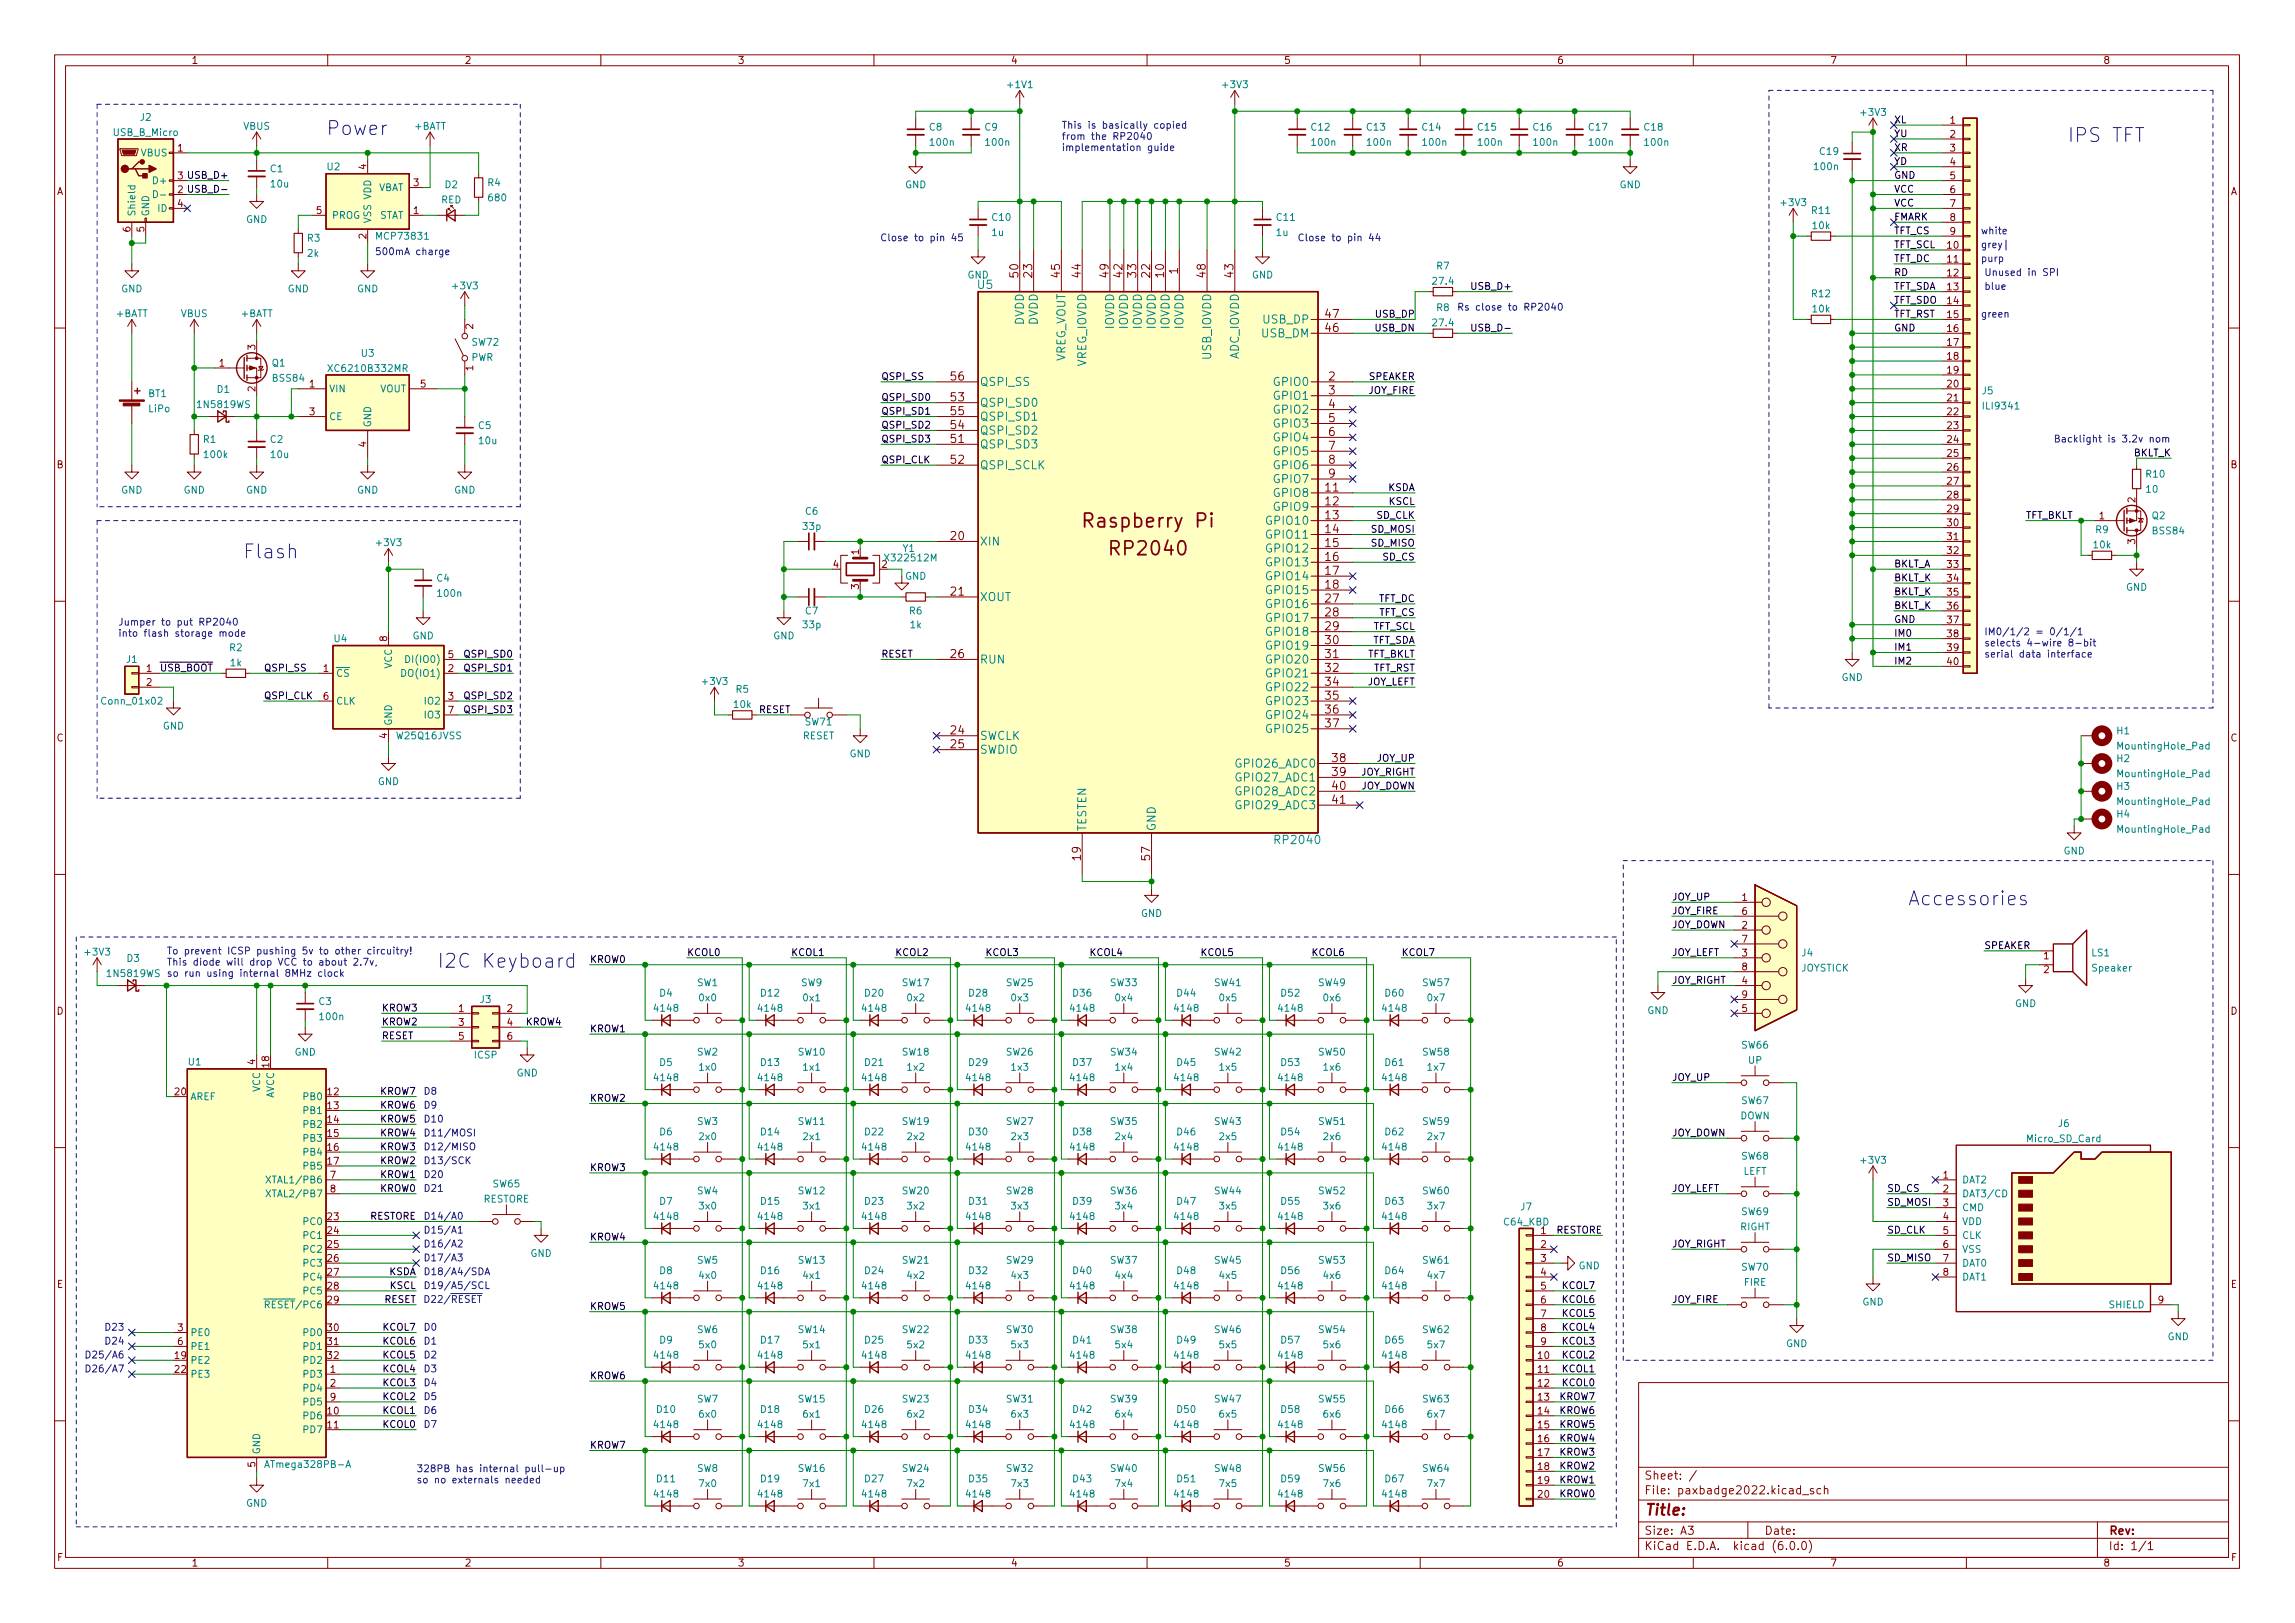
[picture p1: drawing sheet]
<svg xmlns="http://www.w3.org/2000/svg" width="420mm" height="297mm" viewBox="0 0 420 297" stroke-linecap="round" stroke-linejoin="round" font-family="sans-serif">
<defs><g id="words">
<g font-size="3.5" fill="#0000c2">
<text x="59.7" y="24.7">Power</text>
<text x="378.5" y="26">IPS TFT</text>
<text x="44.4" y="102.2">Flash</text>
<text x="349.2" y="165.7">Accessories</text>
<text x="80" y="177.1">I2C Keyboard</text>
</g>
<g font-size="3.5" fill="#840000">
<text x="199.3" y="96.6">Raspberry Pi</text>
<text x="203.8" y="101.6">RP2040</text>
</g>
<text font-size="2.8" fill="#840000" x="301" y="277.3">Title:</text>
<g font-size="2.1" fill="#008484">
<text x="179" y="52.9">U5</text>
<text x="187.4" y="59.5" transform="rotate(-90 187.4 59.5)">DVDD</text>
<text x="190" y="59.5" transform="rotate(-90 190 59.5)">DVDD</text>
<text x="231.3" y="59.2">USB_DP</text>
<text x="203.9" y="60.2" transform="rotate(-90 203.9 60.2)">IOVDD</text>
<text x="206.5" y="60.2" transform="rotate(-90 206.5 60.2)">IOVDD</text>
<text x="209" y="60.2" transform="rotate(-90 209 60.2)">IOVDD</text>
<text x="211.6" y="60.2" transform="rotate(-90 211.6 60.2)">IOVDD</text>
<text x="214.1" y="60.2" transform="rotate(-90 214.1 60.2)">IOVDD</text>
<text x="216.6" y="60.2" transform="rotate(-90 216.6 60.2)">IOVDD</text>
<text x="221.7" y="65.8" transform="rotate(-90 221.7 65.8)">USB_IOVDD</text>
<text x="226.8" y="65.9" transform="rotate(-90 226.8 65.9)">ADC_IOVDD</text>
<text x="231" y="61.7">USB_DM</text>
<text x="179.3" y="70.6">QSPI_SS</text>
<text x="195.1" y="66.5" transform="rotate(-90 195.1 66.5)">VREG_VOUT</text>
<text x="198.9" y="67.3" transform="rotate(-90 198.9 67.3)">VREG_IOVDD</text>
<text x="233.4" y="70.6">GPIO0</text>
<text x="179.3" y="74.4">QSPI_SD0</text>
<text x="179.3" y="77">QSPI_SD1</text>
<text x="233.4" y="73.2">GPIO1</text>
<text x="233.4" y="75.7">GPIO2</text>
<text x="179.3" y="82.1">QSPI_SD3</text>
<text x="179.3" y="79.5">QSPI_SD2</text>
<text x="233.4" y="78.3">GPIO3</text>
<text x="233.4" y="80.8">GPIO4</text>
<text x="233.4" y="83.3">GPIO5</text>
<text x="179.3" y="85.9">QSPI_SCLK</text>
<text x="233.4" y="85.9">GPIO6</text>
<text x="233.4" y="88.4">GPIO7</text>
<text x="233.4" y="91">GPIO8</text>
<text x="233.4" y="93.5">GPIO9</text>
<text x="179.3" y="99.8">XIN</text>
<text x="232.2" y="96">GPIO10</text>
<text x="232.2" y="98.6">GPIO11</text>
<text x="232.2" y="101.1">GPIO12</text>
<text x="232.2" y="103.7">GPIO13</text>
<text x="232.2" y="106.2">GPIO14</text>
<text x="179.3" y="110">XOUT</text>
<text x="232.2" y="108.7">GPIO15</text>
<text x="232.2" y="111.3">GPIO16</text>
<text x="232.2" y="113.8">GPIO17</text>
<text x="232.2" y="116.4">GPIO18</text>
<text x="232.2" y="118.9">GPIO19</text>
<text x="179.3" y="121.4">RUN</text>
<text x="232.2" y="121.4">GPIO20</text>
<text x="232.2" y="124">GPIO21</text>
<text x="232.2" y="126.5">GPIO22</text>
<text x="232.2" y="129.1">GPIO23</text>
<text x="232.2" y="131.6">GPIO24</text>
<text x="179.3" y="135.4">SWCLK</text>
<text x="179.3" y="137.9">SWDIO</text>
<text x="232.2" y="134.1">GPIO25</text>
<text x="226.7" y="140.5">GPIO26_ADC0</text>
<text x="226.7" y="143">GPIO27_ADC1</text>
<text x="226.7" y="145.6">GPIO28_ADC2</text>
<text x="226.7" y="148.1">GPIO29_ADC3</text>
<text x="198.9" y="152.2" transform="rotate(-90 198.9 152.2)">TESTEN</text>
<text x="211.6" y="152.2" transform="rotate(-90 211.6 152.2)">GND</text>
<text x="233.7" y="154.5">RP2040</text>
</g>
<g font-size="2.1" fill="#840000">
<text x="186.4" y="50.7" transform="rotate(-90 186.4 50.7)">50</text>
<text x="189" y="50.7" transform="rotate(-90 189 50.7)">23</text>
<text x="194.1" y="50.7" transform="rotate(-90 194.1 50.7)">45</text>
<text x="197.9" y="50.7" transform="rotate(-90 197.9 50.7)">44</text>
<text x="202.9" y="50.7" transform="rotate(-90 202.9 50.7)">49</text>
<text x="205.5" y="50.7" transform="rotate(-90 205.5 50.7)">42</text>
<text x="208" y="50.7" transform="rotate(-90 208 50.7)">33</text>
<text x="210.6" y="50.7" transform="rotate(-90 210.6 50.7)">22</text>
<text x="213.1" y="50.7" transform="rotate(-90 213.1 50.7)">10</text>
<text x="215.6" y="50.1" transform="rotate(-90 215.6 50.1)">1</text>
<text x="220.7" y="50.7" transform="rotate(-90 220.7 50.7)">48</text>
<text x="225.8" y="50.7" transform="rotate(-90 225.8 50.7)">43</text>
<text x="242.7" y="58.2">47</text>
<text x="242.7" y="60.7">46</text>
<text x="174.1" y="69.6">56</text>
<text x="243.3" y="69.6">2</text>
<text x="174.1" y="73.4">53</text>
<text x="174.1" y="76">55</text>
<text x="243.3" y="72.2">3</text>
<text x="243.3" y="74.7">4</text>
<text x="243.3" y="77.3">5</text>
<text x="174.1" y="81.1">51</text>
<text x="174.1" y="78.5">54</text>
<text x="243.3" y="79.8">6</text>
<text x="243.3" y="82.3">7</text>
<text x="174.1" y="84.9">52</text>
<text x="242.7" y="90">11</text>
<text x="243.3" y="84.9">8</text>
<text x="243.3" y="87.4">9</text>
<text x="242.7" y="92.5">12</text>
<text x="242.7" y="95">13</text>
<text x="174.1" y="98.8">20</text>
<text x="242.7" y="97.6">14</text>
<text x="242.7" y="100.1">15</text>
<text x="242.7" y="102.7">16</text>
<text x="242.7" y="105.2">17</text>
<text x="242.7" y="107.7">18</text>
<text x="174.1" y="109">21</text>
<text x="242.7" y="110.3">27</text>
<text x="242.7" y="112.8">28</text>
<text x="242.7" y="115.4">29</text>
<text x="242.7" y="117.9">30</text>
<text x="174.1" y="120.4">26</text>
<text x="242.7" y="120.4">31</text>
<text x="242.7" y="123">32</text>
<text x="242.7" y="125.5">34</text>
<text x="242.7" y="128.1">35</text>
<text x="242.7" y="130.6">36</text>
<text x="174.1" y="134.4">24</text>
<text x="174.1" y="136.9">25</text>
<text x="242.7" y="133.1">37</text>
<text x="243.9" y="139.5">38</text>
<text x="243.9" y="142">39</text>
<text x="243.9" y="144.6">40</text>
<text x="243.9" y="147.1">41</text>
<text x="197.9" y="157.4" transform="rotate(-90 197.9 157.4)">19</text>
<text x="210.6" y="157.4" transform="rotate(-90 210.6 157.4)">57</text>
<text x="301" y="273.5">File: paxbadge2022.kicad_sch</text>
<text x="301" y="270.8">Sheet: /</text>
<text x="301" y="280.9">Size: A3</text>
<text x="323" y="280.9">Date:</text>
<text x="386" y="280.9">Rev:</text>
<text x="301" y="283.7">KiCad E.D.A. kicad (6.0.0)</text>
<text x="386" y="283.7">Id: 1/1</text>
</g>
<g font-size="1.8" fill="#840000">
<text x="35" y="11.7">1</text>
<text x="85" y="11.7">2</text>
<text x="135" y="11.7">3</text>
<text x="185" y="11.7">4</text>
<text x="235" y="11.7">5</text>
<text x="285" y="11.7">6</text>
<text x="335" y="11.7">7</text>
<text x="385" y="11.7">8</text>
<text x="357" y="22.6">1</text>
<text x="32.5" y="27.7">1</text>
<text x="357" y="25.2">2</text>
<text x="357" y="27.7">3</text>
<text x="10.3" y="35.7">A</text>
<text x="32.5" y="35.3">2</text>
<text x="32.5" y="32.8">3</text>
<text x="67.1" y="31" transform="rotate(-90 67.1 31)">4</text>
<text x="75.7" y="34.1">3</text>
<text x="357" y="30.3">4</text>
<text x="357" y="32.8">5</text>
<text x="357" y="35.3">6</text>
<text x="408.3" y="35.7">A</text>
<text x="32.5" y="37.9">4</text>
<text x="57.9" y="39.2">5</text>
<text x="75.7" y="39.2">1</text>
<text x="357" y="37.9">7</text>
<text x="357" y="40.4">8</text>
<text x="23.9" y="42.4" transform="rotate(-90 23.9 42.4)">6</text>
<text x="26.4" y="42.4" transform="rotate(-90 26.4 42.4)">5</text>
<text x="67.1" y="43.7" transform="rotate(-90 67.1 43.7)">2</text>
<text x="356.5" y="45.5">10</text>
<text x="357" y="43">9</text>
<text x="356.5" y="48">11</text>
<text x="356.5" y="50.6">12</text>
<text x="356.5" y="53.1">13</text>
<text x="356.5" y="55.7">14</text>
<text x="356.5" y="58.2">15</text>
<text x="46.7" y="64" transform="rotate(-90 46.7 64)">3</text>
<text x="86.6" y="60.2" transform="rotate(-90 86.6 60.2)">2</text>
<text x="356.5" y="60.7">16</text>
<text x="356.5" y="63.3">17</text>
<text x="356.5" y="65.8">18</text>
<text x="40.1" y="67.1">1</text>
<text x="46.7" y="71.6" transform="rotate(-90 46.7 71.6)">2</text>
<text x="56.7" y="70.9">1</text>
<text x="77" y="70.9">5</text>
<text x="86.6" y="67.8" transform="rotate(-90 86.6 67.8)">1</text>
<text x="356.5" y="68.4">19</text>
<text x="356.5" y="70.9">20</text>
<text x="56.7" y="76">3</text>
<text x="356.5" y="73.4">21</text>
<text x="356.5" y="76">22</text>
<text x="67.1" y="81.8" transform="rotate(-90 67.1 81.8)">4</text>
<text x="356.5" y="78.5">23</text>
<text x="356.5" y="81.1">24</text>
<text x="356.5" y="83.6">25</text>
<text x="10.3" y="85.7">B</text>
<text x="356.5" y="86.1">26</text>
<text x="356.5" y="88.7">27</text>
<text x="408.3" y="85.7">B</text>
<text x="356.5" y="91.2">28</text>
<text x="356.5" y="93.8">29</text>
<text x="384.3" y="95">1</text>
<text x="390.9" y="92" transform="rotate(-90 390.9 92)">2</text>
<text x="157.2" y="101.5" transform="rotate(-90 157.2 101.5)">1</text>
<text x="356.5" y="96.3">30</text>
<text x="356.5" y="98.8">31</text>
<text x="356.5" y="101.4">32</text>
<text x="390.9" y="99.6" transform="rotate(-90 390.9 99.6)">3</text>
<text x="152.5" y="103.9">4</text>
<text x="157.2" y="107.8" transform="rotate(-90 157.2 107.8)">3</text>
<text x="161.4" y="103.9">2</text>
<text x="356.5" y="103.9">33</text>
<text x="356.5" y="106.5">34</text>
<text x="356.5" y="109">35</text>
<text x="356.5" y="111.5">36</text>
<text x="70.9" y="117.4" transform="rotate(-90 70.9 117.4)">8</text>
<text x="356.5" y="114.1">37</text>
<text x="356.5" y="116.6">38</text>
<text x="356.5" y="119.2">39</text>
<text x="26.8" y="123">1</text>
<text x="26.8" y="125.5">2</text>
<text x="59.2" y="123">1</text>
<text x="82.1" y="123">2</text>
<text x="82.1" y="120.4">5</text>
<text x="356.5" y="121.7">40</text>
<text x="59.2" y="128.1">6</text>
<text x="82.1" y="128.1">3</text>
<text x="82.1" y="130.6">7</text>
<text x="10.3" y="135.7">C</text>
<text x="70.9" y="135.1" transform="rotate(-90 70.9 135.1)">4</text>
<text x="408.3" y="135.7">C</text>
<text x="318.9" y="164.9">1</text>
<text x="318.9" y="167.4">6</text>
<text x="318.9" y="170">2</text>
<text x="318.9" y="172.5">7</text>
<text x="318.9" y="175">3</text>
<text x="318.9" y="177.6">8</text>
<text x="374.2" y="175.6">1</text>
<text x="374.2" y="178.1">2</text>
<text x="10.3" y="185.7">D</text>
<text x="84" y="185.2">1</text>
<text x="92.9" y="185.2">2</text>
<text x="318.9" y="180.1">4</text>
<text x="318.9" y="185.2">5</text>
<text x="318.9" y="182.7">9</text>
<text x="408.3" y="185.7">D</text>
<text x="84" y="187.7">3</text>
<text x="84" y="190.3">5</text>
<text x="92.9" y="187.7">4</text>
<text x="92.9" y="190.3">6</text>
<text x="46.7" y="194.8" transform="rotate(-90 46.7 194.8)">4</text>
<text x="49.3" y="195.3" transform="rotate(-90 49.3 195.3)">18</text>
<text x="32" y="200.4">20</text>
<text x="60" y="200.4">12</text>
<text x="60" y="203">13</text>
<text x="60" y="205.5">14</text>
<text x="60" y="208.1">15</text>
<text x="60" y="210.6">16</text>
<text x="60" y="213.1">17</text>
<text x="60.5" y="215.7">7</text>
<text x="355.7" y="215.7">1</text>
<text x="60.5" y="218.2">8</text>
<text x="355.7" y="218.2">2</text>
<text x="355.7" y="220.8">3</text>
<text x="60" y="223.3">23</text>
<text x="60" y="225.8">24</text>
<text x="282.1" y="225.8">1</text>
<text x="355.7" y="223.3">4</text>
<text x="355.7" y="225.8">5</text>
<text x="60" y="228.4">25</text>
<text x="60" y="230.9">26</text>
<text x="60" y="233.5">27</text>
<text x="282.1" y="228.4">2</text>
<text x="282.1" y="230.9">3</text>
<text x="282.1" y="233.5">4</text>
<text x="355.7" y="228.4">6</text>
<text x="355.7" y="230.9">7</text>
<text x="355.7" y="233.5">8</text>
<text x="10.4" y="235.7">E</text>
<text x="60" y="236">28</text>
<text x="60" y="238.5">29</text>
<text x="282.1" y="236">5</text>
<text x="282.1" y="238.5">6</text>
<text x="395.1" y="238.5">9</text>
<text x="408.4" y="235.7">E</text>
<text x="32.5" y="243.6">3</text>
<text x="60" y="243.6">30</text>
<text x="282.1" y="241.1">7</text>
<text x="282.1" y="243.6">8</text>
<text x="32" y="248.7">19</text>
<text x="32" y="251.2">22</text>
<text x="32.5" y="246.2">6</text>
<text x="60" y="246.2">31</text>
<text x="60" y="248.7">32</text>
<text x="60.5" y="251.2">1</text>
<text x="281.6" y="248.7">10</text>
<text x="281.6" y="251.2">11</text>
<text x="282.1" y="246.2">9</text>
<text x="60.5" y="253.8">2</text>
<text x="60.5" y="256.3">9</text>
<text x="281.6" y="253.8">12</text>
<text x="281.6" y="256.3">13</text>
<text x="60" y="258.9">10</text>
<text x="60" y="261.4">11</text>
<text x="281.6" y="258.9">14</text>
<text x="281.6" y="261.4">15</text>
<text x="281.6" y="263.9">16</text>
<text x="46.7" y="268.5" transform="rotate(-90 46.7 268.5)">5</text>
<text x="281.6" y="266.5">17</text>
<text x="281.6" y="269">18</text>
<text x="281.6" y="271.6">19</text>
<text x="281.6" y="274.1">20</text>
<text x="10.4" y="285.7">F</text>
<text x="35" y="286.7">1</text>
<text x="85" y="286.7">2</text>
<text x="135" y="286.7">3</text>
<text x="185" y="286.7">4</text>
<text x="235" y="286.7">5</text>
<text x="285" y="286.7">6</text>
<text x="335" y="286.7">7</text>
<text x="385" y="286.7">8</text>
<text x="408.4" y="285.7">F</text>
</g>
<g font-size="1.8" fill="#008484">
<text x="184.6" y="16.1">+1V1</text>
<text x="224" y="16.1">+3V3</text>
<text x="25.7" y="22.1">J2</text>
<text x="44.5" y="23.7">VBUS</text>
<text x="75.9" y="23.7">+BATT</text>
<text x="170.2" y="23.9">C8</text>
<text x="180.3" y="23.9">C9</text>
<text x="240.1" y="23.9">C12</text>
<text x="250.3" y="23.9">C13</text>
<text x="260.4" y="23.9">C14</text>
<text x="270.6" y="23.9">C15</text>
<text x="280.8" y="23.9">C16</text>
<text x="290.9" y="23.9">C17</text>
<text x="301.1" y="23.9">C18</text>
<text x="340.8" y="21.2">+3V3</text>
<text x="20.8" y="24.9">USB_B_Micro</text>
<text x="25.8" y="28.6">VBUS</text>
<text x="170.4" y="26.7">100n</text>
<text x="180.6" y="26.7">100n</text>
<text x="240.3" y="26.7">100n</text>
<text x="250.4" y="26.7">100n</text>
<text x="260.6" y="26.7">100n</text>
<text x="270.7" y="26.7">100n</text>
<text x="280.9" y="26.7">100n</text>
<text x="291.1" y="26.7">100n</text>
<text x="301.2" y="26.7">100n</text>
<text x="333.2" y="28.3">C19</text>
<text x="28.4" y="33.7">D+</text>
<text x="49.5" y="31.5">C1</text>
<text x="49.7" y="34.3">10u</text>
<text x="59.9" y="31.2">U2</text>
<text x="69.1" y="35">VBAT</text>
<text x="81.5" y="34.4">D2</text>
<text x="89.3" y="34.1">R4</text>
<text x="165.7" y="34.4">GND</text>
<text x="296.5" y="34.4">GND</text>
<text x="332.3" y="31.1">100n</text>
<text x="24.8" y="39.7" transform="rotate(-90 24.8 39.7)">Shield</text>
<text x="27.3" y="39.7" transform="rotate(-90 27.3 39.7)">GND</text>
<text x="29" y="38.8">ID</text>
<text x="45" y="40.8">GND</text>
<text x="60.7" y="40">PROG</text>
<text x="67.9" y="40.9" transform="rotate(-90 67.9 40.9)">VSS VDD</text>
<text x="69.3" y="40">STAT</text>
<text x="80.7" y="37.2">RED</text>
<text x="89.5" y="36.8">680</text>
<text x="181.7" y="40.4">C10</text>
<text x="233.8" y="40.4">C11</text>
<text x="326.2" y="37.7">+3V3</text>
<text x="331.8" y="39.1">R11</text>
<text x="331.9" y="41.9">10k</text>
<text x="56.3" y="44.2">R3</text>
<text x="56.3" y="47">2k</text>
<text x="69.3" y="43.9">MCP73831</text>
<text x="181.6" y="43.2">1u</text>
<text x="233.7" y="43.2">1u</text>
<text x="22.2" y="53.5">GND</text>
<text x="52.6" y="53.5">GND</text>
<text x="65.3" y="53.5">GND</text>
<text x="83" y="52.9">+3V3</text>
<text x="177.1" y="51">GND</text>
<text x="229.2" y="51">GND</text>
<text x="262.4" y="52.1">27.4</text>
<text x="263" y="49.3">R7</text>
<text x="21.3" y="58">+BATT</text>
<text x="33.1" y="58">VBUS</text>
<text x="44.1" y="58">+BATT</text>
<text x="262.4" y="59.7">27.4</text>
<text x="263" y="56.9">R8</text>
<text x="331.8" y="54.4">R12</text>
<text x="331.9" y="57.2">10k</text>
<text x="66.2" y="65.3">U3</text>
<text x="86.4" y="63.3">SW72</text>
<text x="39.8" y="71.9">D1</text>
<text x="49.8" y="67.1">Q1</text>
<text x="50" y="69.8">BSS84</text>
<text x="60.2" y="71.8">VIN</text>
<text x="60.6" y="68.1">XC6210B332MR</text>
<text x="69.5" y="71.8">VOUT</text>
<text x="86.2" y="66">PWR</text>
<text x="27.2" y="72.7">BT1</text>
<text x="27.2" y="75.4">LiPo</text>
<text x="36.4" y="74.7">1N5819WS</text>
<text x="60.2" y="76.9">CE</text>
<text x="362.9" y="72.2">J5</text>
<text x="363.3" y="74.9">ILI9341</text>
<text x="37.2" y="81">R1</text>
<text x="37.5" y="83.8">100k</text>
<text x="49.5" y="81">C2</text>
<text x="49.7" y="83.8">10u</text>
<text x="67.9" y="78.3" transform="rotate(-90 67.9 78.3)">GND</text>
<text x="87.6" y="78.5">C5</text>
<text x="87.8" y="81.3">10u</text>
<text x="393" y="87.4">R10</text>
<text x="22.2" y="90.3">GND</text>
<text x="33.6" y="90.3">GND</text>
<text x="45" y="90.3">GND</text>
<text x="65.3" y="90.3">GND</text>
<text x="83.1" y="90.3">GND</text>
<text x="147.5" y="94.2">C6</text>
<text x="393" y="90.2">10</text>
<text x="394" y="95">Q2</text>
<text x="69" y="99.9">+3V3</text>
<text x="147.1" y="97">33p</text>
<text x="165.3" y="101">Y1</text>
<text x="383.3" y="100.3">10k</text>
<text x="383.7" y="97.6">R9</text>
<text x="394.2" y="97.8">BSS84</text>
<text x="80" y="106.4">C4</text>
<text x="162.4" y="102.7">X322512M</text>
<text x="165.7" y="106.1">GND</text>
<text x="80.2" y="109.2">100n</text>
<text x="147.5" y="112.4">C7</text>
<text x="166.5" y="112.4">R6</text>
<text x="389.2" y="108.1">GND</text>
<text x="42" y="119.2">R2</text>
<text x="61.2" y="117.5">U4</text>
<text x="75.5" y="117">GND</text>
<text x="141.5" y="117">GND</text>
<text x="147.1" y="115">33p</text>
<text x="166.7" y="115">1k</text>
<text x="23.1" y="121.3">J1</text>
<text x="42.2" y="121.9">1k</text>
<text x="61.5" y="123.9">~{CS}</text>
<text x="71.8" y="122.4" transform="rotate(-90 71.8 122.4)">VCC</text>
<text x="74.1" y="123.9">DO(IO1)</text>
<text x="75" y="121.3">DI(IO0)</text>
<text x="128.7" y="125.3">+3V3</text>
<text x="337.1" y="124.6">GND</text>
<text x="18.9" y="128.9">Conn_01x02</text>
<text x="61.5" y="128.9">CLK</text>
<text x="77.9" y="128.9">IO2</text>
<text x="77.9" y="131.5">IO3</text>
<text x="134.4" y="129.6">10k</text>
<text x="134.8" y="126.8">R5</text>
<text x="29.8" y="133.5">GND</text>
<text x="71.8" y="132.9" transform="rotate(-90 71.8 132.9)">GND</text>
<text x="72.8" y="135.3">W25Q16JVSS</text>
<text x="146.9" y="135.3">RESET</text>
<text x="147.5" y="132.8">SW71</text>
<text x="387.6" y="134.4">H1</text>
<text x="388.1" y="137.2">MountingHole_Pad</text>
<text x="69.2" y="143.7">GND</text>
<text x="155.5" y="138.6">GND</text>
<text x="387.6" y="139.5">H2</text>
<text x="388.1" y="142.2">MountingHole_Pad</text>
<text x="387.6" y="149.6">H4</text>
<text x="387.6" y="144.5">H3</text>
<text x="388.1" y="147.3">MountingHole_Pad</text>
<text x="388.1" y="152.4">MountingHole_Pad</text>
<text x="377.8" y="156.4">GND</text>
<text x="208.9" y="167.8">GND</text>
<text x="15.7" y="174.9">+3V3</text>
<text x="19.9" y="178.8">1N5819WS</text>
<text x="23.3" y="176">D3</text>
<text x="329.7" y="177.8">JOYSTICK</text>
<text x="329.9" y="175">J4</text>
<text x="383" y="175">LS1</text>
<text x="383.2" y="177.8">Speaker</text>
<text x="58.4" y="183.9">C3</text>
<text x="87.9" y="183.6">J3</text>
<text x="120" y="185.2">4148</text>
<text x="120.8" y="182.4">D4</text>
<text x="127.6" y="180.5">SW1</text>
<text x="128.1" y="183.2">0x0</text>
<text x="139" y="185.2">4148</text>
<text x="139.3" y="182.4">D12</text>
<text x="146.7" y="180.5">SW9</text>
<text x="147.1" y="183.2">0x1</text>
<text x="158.1" y="185.2">4148</text>
<text x="158.4" y="182.4">D20</text>
<text x="165.2" y="180.5">SW17</text>
<text x="166.2" y="183.2">0x2</text>
<text x="177.1" y="185.2">4148</text>
<text x="177.4" y="182.4">D28</text>
<text x="184.3" y="180.5">SW25</text>
<text x="185.2" y="183.2">0x3</text>
<text x="196.2" y="185.2">4148</text>
<text x="196.5" y="182.4">D36</text>
<text x="203.3" y="180.5">SW33</text>
<text x="204.3" y="183.2">0x4</text>
<text x="215.2" y="185.2">4148</text>
<text x="215.5" y="182.4">D44</text>
<text x="222.4" y="180.5">SW41</text>
<text x="223.3" y="183.2">0x5</text>
<text x="234.3" y="185.2">4148</text>
<text x="234.6" y="182.4">D52</text>
<text x="241.4" y="180.5">SW49</text>
<text x="242.4" y="183.2">0x6</text>
<text x="253.3" y="185.2">4148</text>
<text x="253.6" y="182.4">D60</text>
<text x="260.5" y="180.5">SW57</text>
<text x="261.4" y="183.2">0x7</text>
<text x="301.6" y="185.6">GND</text>
<text x="368.9" y="184.3">GND</text>
<text x="58.7" y="186.7">100n</text>
<text x="318.9" y="191.9">SW66</text>
<text x="34.5" y="195">U1</text>
<text x="53.9" y="193.2">GND</text>
<text x="86.8" y="193.7">ICSP</text>
<text x="94.6" y="197">GND</text>
<text x="120" y="197.9">4148</text>
<text x="120.8" y="195.1">D5</text>
<text x="127.6" y="193.2">SW2</text>
<text x="128.1" y="195.9">1x0</text>
<text x="139" y="197.9">4148</text>
<text x="139.3" y="195.1">D13</text>
<text x="146.2" y="193.2">SW10</text>
<text x="147.1" y="195.9">1x1</text>
<text x="158.1" y="197.9">4148</text>
<text x="158.4" y="195.1">D21</text>
<text x="165.2" y="193.2">SW18</text>
<text x="166.2" y="195.9">1x2</text>
<text x="177.1" y="197.9">4148</text>
<text x="177.4" y="195.1">D29</text>
<text x="184.3" y="193.2">SW26</text>
<text x="185.2" y="195.9">1x3</text>
<text x="196.2" y="197.9">4148</text>
<text x="196.5" y="195.1">D37</text>
<text x="203.3" y="193.2">SW34</text>
<text x="204.3" y="195.9">1x4</text>
<text x="215.2" y="197.9">4148</text>
<text x="215.5" y="195.1">D45</text>
<text x="222.4" y="193.2">SW42</text>
<text x="223.3" y="195.9">1x5</text>
<text x="234.3" y="197.9">4148</text>
<text x="234.6" y="195.1">D53</text>
<text x="241.4" y="193.2">SW50</text>
<text x="242.4" y="195.9">1x6</text>
<text x="253.3" y="197.9">4148</text>
<text x="253.6" y="195.1">D61</text>
<text x="260.5" y="193.2">SW58</text>
<text x="261.4" y="195.9">1x7</text>
<text x="320.1" y="194.7">UP</text>
<text x="34.8" y="201.3">AREF</text>
<text x="47.6" y="199.9" transform="rotate(-90 47.6 199.9)">VCC</text>
<text x="50.2" y="201.1" transform="rotate(-90 50.2 201.1)">AVCC</text>
<text x="55.7" y="201.3">PB0</text>
<text x="55.7" y="203.9">PB1</text>
<text x="318.9" y="202.1">SW67</text>
<text x="55.7" y="206.4">PB2</text>
<text x="55.7" y="209">PB3</text>
<text x="120.8" y="207.8">D6</text>
<text x="127.6" y="205.9">SW3</text>
<text x="128.1" y="208.6">2x0</text>
<text x="139.3" y="207.8">D14</text>
<text x="146.2" y="205.9">SW11</text>
<text x="147.1" y="208.6">2x1</text>
<text x="158.4" y="207.8">D22</text>
<text x="165.2" y="205.9">SW19</text>
<text x="166.2" y="208.6">2x2</text>
<text x="177.4" y="207.8">D30</text>
<text x="184.3" y="205.9">SW27</text>
<text x="185.2" y="208.6">2x3</text>
<text x="196.5" y="207.8">D38</text>
<text x="203.3" y="205.9">SW35</text>
<text x="204.3" y="208.6">2x4</text>
<text x="215.5" y="207.8">D46</text>
<text x="222.4" y="205.9">SW43</text>
<text x="223.3" y="208.6">2x5</text>
<text x="234.6" y="207.8">D54</text>
<text x="241.4" y="205.9">SW51</text>
<text x="242.4" y="208.6">2x6</text>
<text x="253.6" y="207.8">D62</text>
<text x="260.5" y="205.9">SW59</text>
<text x="261.4" y="208.6">2x7</text>
<text x="318.5" y="204.8">DOWN</text>
<text x="371.2" y="209">Micro_SD_Card</text>
<text x="376.8" y="206.3">J6</text>
<text x="55.7" y="211.5">PB4</text>
<text x="55.7" y="214">PB5</text>
<text x="120" y="210.6">4148</text>
<text x="139" y="210.6">4148</text>
<text x="158.1" y="210.6">4148</text>
<text x="177.1" y="210.6">4148</text>
<text x="196.2" y="210.6">4148</text>
<text x="215.2" y="210.6">4148</text>
<text x="234.3" y="210.6">4148</text>
<text x="253.3" y="210.6">4148</text>
<text x="318.9" y="212.2">SW68</text>
<text x="319.1" y="215">LEFT</text>
<text x="340.8" y="213">+3V3</text>
<text x="49.6" y="216.6">XTAL1/PB6</text>
<text x="49.6" y="219.1">XTAL2/PB7</text>
<text x="88.4" y="220.1">RESTORE</text>
<text x="90.3" y="217.3">SW65</text>
<text x="120.8" y="220.5">D7</text>
<text x="127.6" y="218.6">SW4</text>
<text x="128.1" y="221.3">3x0</text>
<text x="139.3" y="220.5">D15</text>
<text x="146.2" y="218.6">SW12</text>
<text x="147.1" y="221.3">3x1</text>
<text x="158.4" y="220.5">D23</text>
<text x="165.2" y="218.6">SW20</text>
<text x="166.2" y="221.3">3x2</text>
<text x="177.4" y="220.5">D31</text>
<text x="184.3" y="218.6">SW28</text>
<text x="185.2" y="221.3">3x3</text>
<text x="196.5" y="220.5">D39</text>
<text x="203.3" y="218.6">SW36</text>
<text x="204.3" y="221.3">3x4</text>
<text x="215.5" y="220.5">D47</text>
<text x="222.4" y="218.6">SW44</text>
<text x="223.3" y="221.3">3x5</text>
<text x="234.6" y="220.5">D55</text>
<text x="241.4" y="218.6">SW52</text>
<text x="242.4" y="221.3">3x6</text>
<text x="253.6" y="220.5">D63</text>
<text x="260.5" y="218.6">SW60</text>
<text x="261.4" y="221.3">3x7</text>
<text x="278.4" y="221.5">J7</text>
<text x="359.2" y="216.6">DAT2</text>
<text x="359.2" y="219.1">DAT3/CD</text>
<text x="359.2" y="221.7">CMD</text>
<text x="55.7" y="224.2">PC0</text>
<text x="55.7" y="226.7">PC1</text>
<text x="120" y="223.3">4148</text>
<text x="139" y="223.3">4148</text>
<text x="158.1" y="223.3">4148</text>
<text x="177.1" y="223.3">4148</text>
<text x="196.2" y="223.3">4148</text>
<text x="215.2" y="223.3">4148</text>
<text x="234.3" y="223.3">4148</text>
<text x="253.3" y="223.3">4148</text>
<text x="275.4" y="224.3">C64_KBD</text>
<text x="318.6" y="225.2">RIGHT</text>
<text x="318.9" y="222.4">SW69</text>
<text x="359.2" y="224.2">VDD</text>
<text x="359.2" y="226.7">CLK</text>
<text x="55.7" y="229.3">PC2</text>
<text x="55.7" y="231.8">PC3</text>
<text x="97.1" y="230">GND</text>
<text x="120.8" y="233.2">D8</text>
<text x="127.6" y="231.3">SW5</text>
<text x="139.3" y="233.2">D16</text>
<text x="146.2" y="231.3">SW13</text>
<text x="158.4" y="233.2">D24</text>
<text x="165.2" y="231.3">SW21</text>
<text x="177.4" y="233.2">D32</text>
<text x="184.3" y="231.3">SW29</text>
<text x="196.5" y="233.2">D40</text>
<text x="203.3" y="231.3">SW37</text>
<text x="215.5" y="233.2">D48</text>
<text x="222.4" y="231.3">SW45</text>
<text x="234.6" y="233.2">D56</text>
<text x="241.4" y="231.3">SW53</text>
<text x="253.6" y="233.2">D64</text>
<text x="260.5" y="231.3">SW61</text>
<text x="289" y="232.3">GND</text>
<text x="318.9" y="232.5">SW70</text>
<text x="359.2" y="229.3">VSS</text>
<text x="359.2" y="231.8">DAT0</text>
<text x="48" y="239.4">~{RESET}/PC6</text>
<text x="55.7" y="234.4">PC4</text>
<text x="55.7" y="236.9">PC5</text>
<text x="120" y="236">4148</text>
<text x="128.1" y="234">4x0</text>
<text x="139" y="236">4148</text>
<text x="147.1" y="234">4x1</text>
<text x="158.1" y="236">4148</text>
<text x="166.2" y="234">4x2</text>
<text x="177.1" y="236">4148</text>
<text x="185.2" y="234">4x3</text>
<text x="196.2" y="236">4148</text>
<text x="204.3" y="234">4x4</text>
<text x="215.2" y="236">4148</text>
<text x="223.3" y="234">4x5</text>
<text x="234.3" y="236">4148</text>
<text x="242.4" y="234">4x6</text>
<text x="253.3" y="236">4148</text>
<text x="261.4" y="234">4x7</text>
<text x="319.3" y="235.3">FIRE</text>
<text x="340.9" y="238.9">GND</text>
<text x="359.2" y="234.4">DAT1</text>
<text x="386.2" y="239.4">SHIELD</text>
<text x="34.8" y="244.5">PE0</text>
<text x="55.7" y="244.5">PD0</text>
<text x="120.8" y="245.9">D9</text>
<text x="127.6" y="244">SW6</text>
<text x="139.3" y="245.9">D17</text>
<text x="146.2" y="244">SW14</text>
<text x="158.4" y="245.9">D25</text>
<text x="165.2" y="244">SW22</text>
<text x="177.4" y="245.9">D33</text>
<text x="184.3" y="244">SW30</text>
<text x="196.5" y="245.9">D41</text>
<text x="203.3" y="244">SW38</text>
<text x="215.5" y="245.9">D49</text>
<text x="222.4" y="244">SW46</text>
<text x="234.6" y="245.9">D57</text>
<text x="241.4" y="244">SW54</text>
<text x="253.6" y="245.9">D65</text>
<text x="260.5" y="244">SW62</text>
<text x="396.8" y="245.3">GND</text>
<text x="34.8" y="249.6">PE2</text>
<text x="34.8" y="247.1">PE1</text>
<text x="55.7" y="247.1">PD1</text>
<text x="55.7" y="249.6">PD2</text>
<text x="120" y="248.7">4148</text>
<text x="128.1" y="246.7">5x0</text>
<text x="139" y="248.7">4148</text>
<text x="147.1" y="246.7">5x1</text>
<text x="158.1" y="248.7">4148</text>
<text x="166.2" y="246.7">5x2</text>
<text x="177.1" y="248.7">4148</text>
<text x="185.2" y="246.7">5x3</text>
<text x="196.2" y="248.7">4148</text>
<text x="204.3" y="246.7">5x4</text>
<text x="215.2" y="248.7">4148</text>
<text x="223.3" y="246.7">5x5</text>
<text x="234.3" y="248.7">4148</text>
<text x="242.4" y="246.7">5x6</text>
<text x="253.3" y="248.7">4148</text>
<text x="261.4" y="246.7">5x7</text>
<text x="327" y="246.5">GND</text>
<text x="34.8" y="252.1">PE3</text>
<text x="55.7" y="252.1">PD3</text>
<text x="55.7" y="254.7">PD4</text>
<text x="55.7" y="257.2">PD5</text>
<text x="127.6" y="256.7">SW7</text>
<text x="146.2" y="256.7">SW15</text>
<text x="165.2" y="256.7">SW23</text>
<text x="184.3" y="256.7">SW31</text>
<text x="203.3" y="256.7">SW39</text>
<text x="222.4" y="256.7">SW47</text>
<text x="241.4" y="256.7">SW55</text>
<text x="260.5" y="256.7">SW63</text>
<text x="55.7" y="259.8">PD6</text>
<text x="55.7" y="262.3">PD7</text>
<text x="120" y="261.4">4148</text>
<text x="120.3" y="258.6">D10</text>
<text x="128.1" y="259.4">6x0</text>
<text x="139" y="261.4">4148</text>
<text x="139.3" y="258.6">D18</text>
<text x="147.1" y="259.4">6x1</text>
<text x="158.1" y="261.4">4148</text>
<text x="158.4" y="258.6">D26</text>
<text x="166.2" y="259.4">6x2</text>
<text x="177.1" y="261.4">4148</text>
<text x="177.4" y="258.6">D34</text>
<text x="185.2" y="259.4">6x3</text>
<text x="196.2" y="261.4">4148</text>
<text x="196.5" y="258.6">D42</text>
<text x="204.3" y="259.4">6x4</text>
<text x="215.2" y="261.4">4148</text>
<text x="215.5" y="258.6">D50</text>
<text x="223.3" y="259.4">6x5</text>
<text x="234.3" y="261.4">4148</text>
<text x="234.6" y="258.6">D58</text>
<text x="242.4" y="259.4">6x6</text>
<text x="253.3" y="261.4">4148</text>
<text x="253.6" y="258.6">D66</text>
<text x="261.4" y="259.4">6x7</text>
<text x="47.6" y="266.2" transform="rotate(-90 47.6 266.2)">GND</text>
<text x="49.2" y="268.6">ATmega328PB-A</text>
<text x="127.6" y="269.4">SW8</text>
<text x="146.2" y="269.4">SW16</text>
<text x="165.2" y="269.4">SW24</text>
<text x="184.3" y="269.4">SW32</text>
<text x="203.3" y="269.4">SW40</text>
<text x="222.4" y="269.4">SW48</text>
<text x="241.4" y="269.4">SW56</text>
<text x="260.5" y="269.4">SW64</text>
<text x="45" y="275.7">GND</text>
<text x="120" y="274.1">4148</text>
<text x="120.3" y="271.3">D11</text>
<text x="128.1" y="272.1">7x0</text>
<text x="139" y="274.1">4148</text>
<text x="139.3" y="271.3">D19</text>
<text x="147.1" y="272.1">7x1</text>
<text x="158.1" y="274.1">4148</text>
<text x="158.4" y="271.3">D27</text>
<text x="166.2" y="272.1">7x2</text>
<text x="177.1" y="274.1">4148</text>
<text x="177.4" y="271.3">D35</text>
<text x="185.2" y="272.1">7x3</text>
<text x="196.2" y="274.1">4148</text>
<text x="196.5" y="271.3">D43</text>
<text x="204.3" y="272.1">7x4</text>
<text x="215.2" y="274.1">4148</text>
<text x="215.5" y="271.3">D51</text>
<text x="223.3" y="272.1">7x5</text>
<text x="234.3" y="274.1">4148</text>
<text x="234.6" y="271.3">D59</text>
<text x="242.4" y="272.1">7x6</text>
<text x="253.3" y="274.1">4148</text>
<text x="253.6" y="271.3">D67</text>
<text x="261.4" y="272.1">7x7</text>
</g>
<g font-size="1.8" fill="#0000c2">
<text x="194.3" y="23.5">This is basically copied</text>
<text x="194.3" y="25.6">from the RP2040</text>
<text x="194.3" y="27.6">implementation guide</text>
<text x="68.6" y="46.7">500mA charge</text>
<text x="163.9" y="44.1">Close to pin 45</text>
<text x="237.5" y="44.1">Close to pin 44</text>
<text x="362.6" y="45.4">grey|</text>
<text x="362.6" y="47.9">purp</text>
<text x="362.6" y="42.9">white</text>
<text x="363.2" y="50.5">Unused in SPI</text>
<text x="363.2" y="53">blue</text>
<text x="266.7" y="56.8">Rs close to RP2040</text>
<text x="362.6" y="58.1">green</text>
<text x="375.9" y="81">Backlight is 3.2v nom</text>
<text x="21.6" y="114.5">Jumper to put RP2040</text>
<text x="21.6" y="116.5">into flash storage mode</text>
<text x="363.2" y="116.2">IM0/1/2 = 0/1/1</text>
<text x="363.2" y="118.3">selects 4-wire 8-bit</text>
<text x="363.2" y="120.3">serial data interface</text>
<text x="30.5" y="174.7">To prevent ICSP pushing 5v to other circuitry!</text>
<text x="30.5" y="176.7">This diode will drop VCC to about 2.7v,</text>
<text x="30.5" y="178.8">so run using internal 8MHz clock</text>
<text x="77.5" y="200.3">D8</text>
<text x="77.5" y="202.9">D9</text>
<text x="77.5" y="208">D11/MOSI</text>
<text x="77.5" y="205.4">D10</text>
<text x="77.5" y="215.6">D20</text>
<text x="77.5" y="213">D13/SCK</text>
<text x="77.5" y="210.5">D12/MISO</text>
<text x="77.5" y="218.1">D21</text>
<text x="77.5" y="225.7">D15/A1</text>
<text x="77.5" y="223.2">D14/A0</text>
<text x="77.5" y="230.8">D17/A3</text>
<text x="77.5" y="233.4">D18/A4/SDA</text>
<text x="77.5" y="228.3">D16/A2</text>
<text x="70.3" y="238.4">RESET D22/~{RESET}</text>
<text x="77.5" y="235.9">D19/A5/SCL</text>
<text x="19.6" y="243.5">D23</text>
<text x="77.5" y="243.5">D0</text>
<text x="16.9" y="248.6">D25/A6</text>
<text x="16.9" y="251.1">D26/A7</text>
<text x="19.6" y="246.1">D24</text>
<text x="77.5" y="251.1">D3</text>
<text x="77.5" y="248.6">D2</text>
<text x="77.5" y="246.1">D1</text>
<text x="77.5" y="253.7">D4</text>
<text x="77.5" y="256.2">D5</text>
<text x="77.5" y="261.3">D7</text>
<text x="77.5" y="258.8">D6</text>
<text x="76.2" y="269.4">328PB has internal pull-up</text>
<text x="76.2" y="271.5">so no externals needed</text>
</g>
<g font-size="1.8">
<text x="346.7" y="22.5">XL</text>
<text x="346.7" y="27.6">XR</text>
<text x="346.7" y="25.1">YU</text>
<text x="34.9" y="32.7">USB_D+</text>
<text x="35.3" y="35.2">USB_D-</text>
<text x="346.7" y="32.7">GND</text>
<text x="346.7" y="35.2">VCC</text>
<text x="346.7" y="30.2">YD</text>
<text x="346.7" y="40.3">FMARK</text>
<text x="346.7" y="37.8">VCC</text>
<text x="346.7" y="47.9">TFT_DC</text>
<text x="346.7" y="45.4">TFT_SCL</text>
<text x="346.7" y="42.9">TFT_CS</text>
<text x="269.8" y="53">USB_D+</text>
<text x="346.7" y="53">TFT_SDA</text>
<text x="346.7" y="50.5">RD</text>
<text x="251.9" y="58.1">USB_DP</text>
<text x="346.7" y="55.6">TFT_SDO</text>
<text x="346.7" y="58.1">TFT_RST</text>
<text x="251.8" y="60.6">USB_DN</text>
<text x="270.3" y="60.6">USB_D-</text>
<text x="346.7" y="60.6">GND</text>
<text x="161.3" y="69.5">QSPI_SS</text>
<text x="250.5" y="69.5">SPEAKER</text>
<text x="161.3" y="73.3">QSPI_SD0</text>
<text x="161.3" y="75.9">QSPI_SD1</text>
<text x="250.5" y="72.1">JOY_FIRE</text>
<text x="161.3" y="78.4">QSPI_SD2</text>
<text x="161.3" y="81">QSPI_SD3</text>
<text x="390.5" y="83.5">BKLT_K</text>
<text x="161.3" y="84.8">QSPI_CLK</text>
<text x="254.1" y="89.9">KSDA</text>
<text x="252" y="94.9">SD_CLK</text>
<text x="254.3" y="92.4">KSCL</text>
<text x="370.8" y="94.9">TFT_BKLT</text>
<text x="251.1" y="97.5">SD_MOSI</text>
<text x="251.1" y="100">SD_MISO</text>
<text x="253.2" y="102.6">SD_CS</text>
<text x="346.7" y="103.8">BKLT_A</text>
<text x="346.7" y="106.4">BKLT_K</text>
<text x="252.3" y="110.2">TFT_DC</text>
<text x="252.4" y="112.7">TFT_CS</text>
<text x="346.7" y="108.9">BKLT_K</text>
<text x="346.7" y="111.4">BKLT_K</text>
<text x="346.7" y="114">GND</text>
<text x="251.1" y="117.8">TFT_SDA</text>
<text x="251.3" y="115.3">TFT_SCL</text>
<text x="346.7" y="119.1">IM1</text>
<text x="346.7" y="116.5">IM0</text>
<text x="29.2" y="122.9">~{USB_BOOT}</text>
<text x="48.3" y="122.9">QSPI_SS</text>
<text x="85.3" y="122.9">QSPI_SD1</text>
<text x="85.3" y="120.3">QSPI_SD0</text>
<text x="161.3" y="120.3">RESET</text>
<text x="250.1" y="125.4">JOY_LEFT</text>
<text x="250.1" y="120.3">TFT_BKLT</text>
<text x="251.3" y="122.9">TFT_RST</text>
<text x="346.7" y="121.6">IM2</text>
<text x="48.3" y="128">QSPI_CLK</text>
<text x="85.3" y="128">QSPI_SD2</text>
<text x="85.3" y="130.5">QSPI_SD3</text>
<text x="138.9" y="130.5">RESET</text>
<text x="249.1" y="141.9">JOY_RIGHT</text>
<text x="252.1" y="139.4">JOY_UP</text>
<text x="249" y="144.5">JOY_DOWN</text>
<text x="306.1" y="164.8">JOY_UP</text>
<text x="306.1" y="167.3">JOY_FIRE</text>
<text x="306.1" y="169.9">JOY_DOWN</text>
<text x="363.2" y="173.7">SPEAKER</text>
<text x="107.9" y="176.2">KROW0</text>
<text x="125.7" y="174.9">KCOL0</text>
<text x="144.8" y="174.9">KCOL1</text>
<text x="163.8" y="174.9">KCOL2</text>
<text x="180.3" y="174.9">KCOL3</text>
<text x="199.4" y="174.9">KCOL4</text>
<text x="219.7" y="174.9">KCOL5</text>
<text x="240" y="174.9">KCOL6</text>
<text x="256.5" y="174.9">KCOL7</text>
<text x="306.1" y="174.9">JOY_LEFT</text>
<text x="69.8" y="185.1">KROW3</text>
<text x="306.1" y="180">JOY_RIGHT</text>
<text x="69.8" y="187.6">KROW2</text>
<text x="69.8" y="190.2">RESET</text>
<text x="96.3" y="187.6">KROW4</text>
<text x="107.9" y="188.9">KROW1</text>
<text x="306.1" y="197.8">JOY_UP</text>
<text x="69.6" y="202.9">KROW6</text>
<text x="69.6" y="200.3">KROW7</text>
<text x="107.9" y="201.6">KROW2</text>
<text x="69.6" y="205.4">KROW5</text>
<text x="69.6" y="208">KROW4</text>
<text x="306.1" y="208">JOY_DOWN</text>
<text x="69.6" y="210.5">KROW3</text>
<text x="69.6" y="215.6">KROW1</text>
<text x="69.6" y="213">KROW2</text>
<text x="107.9" y="214.3">KROW3</text>
<text x="69.6" y="218.1">KROW0</text>
<text x="306.1" y="218.1">JOY_LEFT</text>
<text x="345.4" y="218.1">SD_CS</text>
<text x="345.4" y="220.7">SD_MOSI</text>
<text x="67.6" y="223.2">RESTORE</text>
<text x="107.9" y="227">KROW4</text>
<text x="284.8" y="225.7">RESTORE</text>
<text x="345.4" y="225.7">SD_CLK</text>
<text x="71.2" y="233.4">KSDA</text>
<text x="306.1" y="228.3">JOY_RIGHT</text>
<text x="345.4" y="230.8">SD_MISO</text>
<text x="71.4" y="235.9">KSCL</text>
<text x="107.9" y="239.7">KROW5</text>
<text x="286.1" y="238.4">KCOL6</text>
<text x="286.1" y="235.9">KCOL7</text>
<text x="306.1" y="238.4">JOY_FIRE</text>
<text x="70.2" y="243.5">KCOL7</text>
<text x="286.1" y="243.5">KCOL4</text>
<text x="286.1" y="241">KCOL5</text>
<text x="70.2" y="248.6">KCOL5</text>
<text x="70.2" y="251.1">KCOL4</text>
<text x="70.2" y="246.1">KCOL6</text>
<text x="286.1" y="251.1">KCOL1</text>
<text x="286.1" y="248.6">KCOL2</text>
<text x="286.1" y="246.1">KCOL3</text>
<text x="70.2" y="256.2">KCOL2</text>
<text x="70.2" y="253.7">KCOL3</text>
<text x="107.9" y="252.4">KROW6</text>
<text x="285.5" y="256.2">KROW7</text>
<text x="286.1" y="253.7">KCOL0</text>
<text x="70.2" y="261.3">KCOL0</text>
<text x="70.2" y="258.8">KCOL1</text>
<text x="285.5" y="261.3">KROW5</text>
<text x="285.5" y="258.8">KROW6</text>
<text x="285.5" y="263.8">KROW4</text>
<text x="107.9" y="265.1">KROW7</text>
<text x="285.5" y="268.9">KROW2</text>
<text x="285.5" y="266.4">KROW3</text>
<text x="285.5" y="271.5">KROW1</text>
<text x="285.5" y="274">KROW0</text>
</g>
</g></defs>
<g fill="none" stroke="#840000" stroke-width=".18">
<path d="M10 10h400v277h-400zM12 12h396v273h-396zM60 10v2M110 10v2M160 10v2M186.7 16.5v2.6M186.7 16.5l-.8 1.3M186.7 16.5l.8 1.3M210 10v2M226.1 16.5v2.6M226.1 16.5l-.8 1.3M226.1 16.5l.7 1.3"/>
<path d="M260 10v2M310 10v2M360 10v2M22 27.2h3.3v.3l-.3 1h-2.8zM26.5 39.9h.3v.8h-.3zM31 38h.7v.3h-.7zM31 35.5h.7v.2h-.7zM31 32.9h.7v.3h-.7zM31 27.8h.7v.3h-.7zM31.7 28h2.6M31.7 33.1h2.6M31.7 35.6h2.6"/>
<path d="M31.7 38.1h2.6M47 35.6v1.3h1.3l-1.3 1.2-1.3-1.2h1.3M47 24.2v2.5M47 29.2v2.1M47 32.3v2M47 24.2l-.8 1.2M47 24.2l.8 1.2M57.1 39.4h2.6M67.3 29.2v2.6M74.9 39.4h2.6M74.9 34.3h2.6M78.7 24.2l-.7 1.2"/>
<path d="M78.7 24.2v2.5M78.7 24.2l.8 1.2M80 39.4h5.1M82 38.4v-.3h.3h-.3l.5 .5M82.5 37.9v-.3h.3h-.3l.6 .5M87.6 31.8v.7M87.6 36.1v.8M167.6 29.2v1.3h1.3l-1.3 1.3-1.2-1.3h1.2M167.6 21.6v2.1M167.6 24.7v2M177.8 21.6v2.1M177.8 24.7v2"/>
<path d="M179.1 38.1v2.1M231.1 38.1v2.1M237.5 21.6v2.1M237.5 24.7v2M247.6 21.6v2.1M247.6 24.7v2M257.8 21.6v2.1M257.8 24.7v2M268 21.6v2.1M268 24.7v2M278.1 21.6v2.1M278.1 24.7v2"/>
<path d="M288.3 21.6v2.1M288.3 24.7v2M298.4 29.2v1.3h1.3l-1.3 1.3-1.2-1.3h1.2M298.4 21.6v2.1M298.4 24.7v2M328.3 38.1l-.8 1.3M328.3 38.1v2.6M328.3 38.1l.8 1.3M339.1 26.1v2M339.1 29.1v2.1M342.9 21.6v2.6M342.9 21.6l-.8 1.3"/>
<path d="M342.9 21.6l.8 1.3M355.6 22.9h3.8M355.6 25.4h3.8M355.6 28h3.8M355.6 30.5h3.8M355.6 33.1h3.8M355.6 35.6h3.8M355.6 38.1h3.8M359.4 38h1.3v.3h-1.3zM359.4 35.5h1.3v.2h-1.3zM359.4 32.9h1.3v.3h-1.3zM359.4 30.4h1.3v.2h-1.3z"/>
<path d="M359.4 27.8h1.3v.3h-1.3zM359.4 25.3h1.3v.3h-1.3zM359.4 22.8h1.3v.2h-1.3zM24.1 48.3v1.3h1.3l-1.3 1.2-1.2-1.2h1.2M24.1 58.5l-.7 1.2M24.1 40.7v2.5M24.1 58.5v2.5M24.1 58.5l.8 1.2M26.7 40.7v2.5M35.6 58.5l-.8 1.2M35.6 58.5v2.5M35.6 58.5l.7 1.2"/>
<path d="M47 58.5v2.5M47 58.5l-.8 1.2M47 58.5l.8 1.2M54.6 48.3v1.3h1.3l-1.3 1.2-1.3-1.2h1.3M54.6 41.9v.8M54.6 46.3v.7M67.3 48.3v1.3h1.3l-1.3 1.2-1.3-1.2h1.3M67.3 41.9v2.6M85.1 53.4l-.8 1.2M85.1 53.4v2.5M85.1 58.5v2.5M85.1 53.4l.8 1.2"/>
<path d="M179.1 45.8v1.2h1.2l-1.2 1.3-1.3-1.3h1.3M179.1 41.2v2M186.7 45.8v7.6M189.2 45.8v7.6M194.3 45.8v7.6M198.1 45.8v7.6M203.2 45.8v7.6M205.7 45.8v7.6M208.3 45.8v7.6M210.8 45.8v7.6M213.4 45.8v7.6M215.9 45.8v7.6"/>
<path d="M221 45.8v7.6M226.1 45.8v7.6M231.1 45.8v1.2h1.3l-1.3 1.3-1.2-1.3h1.2M231.1 41.2v2M240 58.5h7.6M261.6 53.4h.8M265.9 53.4h.8M330.8 58.5h.8M330.8 43.2h.8M335.2 58.5h.7M335.2 43.2h.7M355.6 45.8h3.8"/>
<path d="M355.6 48.3h3.8M355.6 50.8h3.8M355.6 53.4h3.8M355.6 55.9h3.8M355.6 58.5h3.8M355.6 40.7h3.8M355.6 43.2h3.8M359.4 58.3h1.3v.3h-1.3zM359.4 55.8h1.3v.2h-1.3zM359.4 53.2h1.3v.3h-1.3zM359.4 50.7h1.3v.3h-1.3zM359.4 48.2h1.3v.2h-1.3z"/>
<path d="M359.4 45.6h1.3v.3h-1.3zM359.4 43.1h1.3v.2h-1.3zM359.4 40.5h1.3v.3h-1.3zM10 60h2M24.1 69.9v3.3M24.1 74.2v3.3M35.6 78.8v.7M38.1 76.2h5.1M39.4 67.3h5.3M45.2 67.3h1.8v5.1M45.2 65.6h2.6v3.5h-2.6M47 62.3v3.3"/>
<path d="M47 78.8v2M47.4 67.1h.7l-.3 .6zM48.3 67.6l-.2 .1h-.7l-.2 .2M54.6 71.2h5.1M54.6 76.2h5.1M67.3 78.8v5.1M74.9 71.2h5.1M83.3 62l1.5 3.1M85.1 66.1v2.5M85.1 76.2v2.1M85.1 79.3v2M171.4 73.7h7.7"/>
<path d="M171.4 76.2h7.7M171.4 78.8h7.7M171.4 69.9h7.7M240 61h7.6M240 69.9h7.6M240 72.4h7.6M240 75h7.6M240 77.5h7.6M261.6 61h.8M265.9 61h.8M355.6 61h3.8M355.6 63.5h3.8"/>
<path d="M355.6 66.1h3.8M355.6 68.6h3.8M355.6 71.2h3.8M355.6 73.7h3.8M355.6 76.2h3.8M355.6 78.8h3.8M359.4 78.6h1.3v.3h-1.3zM359.4 76.1h1.3v.3h-1.3zM359.4 73.6h1.3v.2h-1.3zM359.4 71h1.3v.3h-1.3zM359.4 68.5h1.3v.2h-1.3zM359.4 65.9h1.3v.3h-1.3z"/>
<path d="M359.4 63.4h1.3v.3h-1.3zM359.4 60.9h1.3v.2h-1.3zM408 60h2M24.1 85.1v1.3h1.3l-1.3 1.3-1.2-1.3h1.2M35.6 85.1v1.3h1.2l-1.2 1.3-1.3-1.3h1.3M35.6 83.1v.8M47 85.1v1.3h1.3l-1.3 1.3-1.3-1.3h1.3M47 81.8v2.1M67.3 85.1v1.3h1.3l-1.3 1.3-1.3-1.3h1.3M85.1 85.1v1.3h1.3l-1.3 1.3-1.3-1.3h1.3M146 99.1h2.1M149.1 99.1h2"/>
<path d="M171.4 81.3h7.7M171.4 99.1h7.7M171.4 85.1h7.7M240 95.3h7.6M240 90.2h7.6M240 92.7h7.6M240 97.8h7.6M240 85.1h7.6M240 80h7.6M240 82.6h7.6M240 87.7h7.6M355.6 81.3h3.8"/>
<path d="M355.6 83.9h3.8M355.6 86.4h3.8M355.6 88.9h3.8M355.6 91.5h3.8M355.6 94h3.8M355.6 96.6h3.8M355.6 99.1h3.8M359.4 99h1.3v.2h-1.3zM359.4 96.4h1.3v.3h-1.3zM359.4 93.9h1.3v.2h-1.3zM359.4 91.3h1.3v.3h-1.3zM359.4 88.8h1.3v.3h-1.3z"/>
<path d="M359.4 86.3h1.3v.2h-1.3zM359.4 83.7h1.3v.3h-1.3zM359.4 81.2h1.3v.2h-1.3zM383.5 95.3h5.4M389.4 93.5h2.5v3.6h-2.5M391.2 89.4v5.9h-1.8M391.2 85.1v.8M391.2 97.1v3.3M391.4 94.8l.1 .1h.8l.1 .1M391.9 94.9l.4 .6h-.8zM10 110h2M71.1 100.4v2.5"/>
<path d="M71.1 115.6v2.5M71.1 100.4l-.7 1.2M71.1 100.4l.8 1.2M77.5 111.8v1.3h1.2l-1.2 1.2-1.3-1.2h1.3M77.5 104.2v2M77.5 107.2v2.1M143.5 111.8v1.3h1.3l-1.3 1.2-1.3-1.2h1.3M146 109.3h2.1M149.1 109.3h2M155.2 101.6h-1.3v5.1h1.3M157.5 101.6v.5M157.5 106.2v.5"/>
<path d="M159.8 101.6h1.2v5.1h-1.2M165.1 105.4v1.3h1.3l-1.3 1.3-1.3-1.3h1.3M165.1 109.3h.8M169.4 109.3h.8M171.4 109.3h7.7M240 100.4h7.6M240 102.9h7.6M240 105.4h7.6M240 108h7.6M240 110.5h7.6M240 113.1h7.6M240 115.6h7.6"/>
<path d="M240 118.1h7.6M339.1 119.4v1.3h1.3l-1.3 1.3-1.3-1.3h1.3M355.6 101.6h3.8M355.6 109.3h3.8M355.6 104.2h3.8M355.6 106.7h3.8M355.6 111.8h3.8M355.6 114.3h3.8M355.6 116.9h3.8M355.6 119.4h3.8M359.4 119.3h1.3v.2h-1.3zM359.4 116.7h1.3v.3h-1.3z"/>
<path d="M359.4 114.2h1.3v.3h-1.3zM359.4 111.7h1.3v.2h-1.3zM359.4 109.1h1.3v.3h-1.3zM359.4 106.6h1.3v.2h-1.3zM359.4 104h1.3v.3h-1.3zM359.4 101.5h1.3v.3h-1.3zM382.3 101.6h.7M386.6 101.6h.7M391.2 102.9v1.3h1.2l-1.2 1.2-1.3-1.2h1.3M408 110h2M24.1 125.6h1.3v.3h-1.3zM24.1 123.1h1.3v.3h-1.3z"/>
<path d="M25.4 123.2h3.8M25.4 125.8h3.8M31.7 128.3v1.3h1.3l-1.3 1.2-1.2-1.2h1.2M45 123.2h.7M58.4 123.2h2.6M58.4 128.3h2.6M71.1 138.5v1.2h1.3l-1.3 1.3-1.3-1.3h1.3M71.1 133.4v2.5M81.3 130.8h2.5M81.3 123.2h2.5M81.3 128.3h2.5M81.3 120.7h2.5"/>
<path d="M130.8 125.8l.8 1.2M130.8 125.8v2.5M130.8 125.8l-.8 1.2M133.3 130.8h.8M137.7 130.8h.7M144.8 130.8h2.5M147.3 129.6h5.1M149.9 127.8v1.8M152.4 130.8h2.5M157.5 133.4v1.3h-1.3l1.3 1.2 1.2-1.2h-1.2M171.4 120.7h7.7M171.4 134.7h7.7"/>
<path d="M171.4 137.2h7.7M240 130.8h7.6M240 123.2h7.6M240 128.3h7.6M240 120.7h7.6M240 125.8h7.6M240 133.4h7.6M241.3 139.7h7.6M355.6 122h3.8M359.4 121.8h1.3v.3h-1.3zM381 134.7h2.5M381 139.7h2.5"/>
<path d="M198.1 152.4v7.7M210.8 152.4v7.7M241.3 144.8h7.6M241.3 142.3h7.6M241.3 147.4h7.6M379.7 151.2v1.2h1.3l-1.3 1.3-1.2-1.3h1.2M381 149.9h2.5M381 144.8h2.5M10 160h2M17.8 175.3l-.8 1.3M17.8 175.3v2.5M17.8 175.3l.7 1.3"/>
<path d="M210.8 162.6v1.3h1.3l-1.3 1.2-1.3-1.2h1.3M317.5 177.8h8.1M317.5 175.3h5.1M317.5 172.8h8.1M317.5 170.2h5.1M317.5 167.7h8.1M317.5 165.1h5.1M370.8 179.1v1.3h1.3l-1.3 1.2-1.2-1.2h1.2M373.4 174h2.5M373.4 176.6h2.5M408 160h2M21.6 180.4h5.1"/>
<path d="M47 193.1v2.5M55.9 188v1.3h1.2l-1.2 1.2-1.3-1.2h1.3M55.9 181.6v2.1M55.9 184.7v2M82.5 185.5h3.9M82.5 188h3.9M82.5 190.5h3.9M86.4 190.4h1.2v.3h-1.2zM86.4 187.9h1.2v.2h-1.2zM86.4 185.3h1.2v.3h-1.2zM90.2 190.4h1.2v.3h-1.2zM90.2 187.9h1.2v.2h-1.2z"/>
<path d="M90.2 185.3h1.2v.3h-1.2zM91.4 185.5h3.8M91.4 188h3.8M91.4 190.5h3.8M96.5 191.8v1.3h1.3l-1.3 1.2-1.3-1.2h1.3M119.4 186.7h7.6M119.4 199.4h7.6M127 185.5h5.1M127 198.2h5.1M129.5 183.7v1.8M129.5 196.4v1.8M132.1 186.7h2.5"/>
<path d="M132.1 199.4h2.5M138.4 186.7h7.6M138.4 199.4h7.6M146 185.5h5.1M146 198.2h5.1M148.6 183.7v1.8M148.6 196.4v1.8M151.1 186.7h2.6M151.1 199.4h2.6M157.5 186.7h7.6M157.5 199.4h7.6M165.1 185.5h5.1"/>
<path d="M165.1 198.2h5.1M167.6 183.7v1.8M167.6 196.4v1.8M170.2 186.7h2.5M170.2 199.4h2.5M176.5 186.7h7.6M176.5 199.4h7.6M184.1 185.5h5.1M184.1 198.2h5.1M186.7 183.7v1.8M186.7 196.4v1.8M189.2 186.7h2.6"/>
<path d="M189.2 199.4h2.6M195.6 186.7h7.6M195.6 199.4h7.6M203.2 185.5h5.1M203.2 198.2h5.1M205.7 183.7v1.8M205.7 196.4v1.8M208.3 186.7h2.5M208.3 199.4h2.5M214.6 186.7h7.6M214.6 199.4h7.6M222.2 185.5h5.1"/>
<path d="M222.2 198.2h5.1M224.8 183.7v1.8M224.8 196.4v1.8M227.3 186.7h2.6M227.3 199.4h2.6M233.7 186.7h7.6M233.7 199.4h7.6M241.3 185.5h5.1M241.3 198.2h5.1M243.8 183.7v1.8M243.8 196.4v1.8M246.4 186.7h2.5"/>
<path d="M246.4 199.4h2.5M252.7 186.7h7.6M252.7 199.4h7.6M260.3 185.5h5.1M260.3 198.2h5.1M262.9 183.7v1.8M262.9 196.4v1.8M265.4 186.7h2.6M265.4 199.4h2.6M303.5 180.4v1.2h1.3l-1.3 1.3-1.2-1.3h1.2M316.2 198.2h2.6M317.5 185.5h5.1"/>
<path d="M317.5 180.4h5.1M317.5 182.9h8.1M318.8 196.9h5M321.3 195.1v1.8M323.8 198.2h2.6M10 210h2M59.7 218.5h2.5M59.7 215.9h2.5M119.4 212.1h7.6M127 210.9h5.1M129.5 209.1v1.8M132.1 212.1h2.5"/>
<path d="M138.4 212.1h7.6M146 210.9h5.1M148.6 209.1v1.8M151.1 212.1h2.6M157.5 212.1h7.6M165.1 210.9h5.1M167.6 209.1v1.8M170.2 212.1h2.5M176.5 212.1h7.6M184.1 210.9h5.1M186.7 209.1v1.8M189.2 212.1h2.6"/>
<path d="M195.6 212.1h7.6M203.2 210.9h5.1M205.7 209.1v1.8M208.3 212.1h2.5M214.6 212.1h7.6M222.2 210.9h5.1M224.8 209.1v1.8M227.3 212.1h2.6M233.7 212.1h7.6M241.3 210.9h5.1M243.8 209.1v1.8M246.4 212.1h2.5"/>
<path d="M252.7 212.1h7.6M260.3 210.9h5.1M262.9 209.1v1.8M265.4 212.1h2.6M316.2 208.3h2.6M316.2 218.5h2.6M318.8 207h5M318.8 217.2h5M321.3 205.3v1.7M321.3 215.4v1.8M323.8 208.3h2.6M323.8 218.5h2.6"/>
<path d="M342.9 213.4l-.8 1.3M342.9 213.4v2.5M342.9 213.4l.8 1.3M354.3 218.5h3.8M354.3 215.9h3.8M408 210h2M87.6 223.6h2.6M90.2 222.3h5M92.7 220.5v1.8M95.2 223.6h2.6M99.1 224.8v1.3h1.2l-1.2 1.3-1.3-1.3h1.3M119.4 237.5h7.6"/>
<path d="M119.4 224.8h7.6M127 223.6h5.1M127 236.3h5.1M129.5 221.8v1.8M129.5 234.5v1.8M132.1 237.5h2.5M132.1 224.8h2.5M138.4 237.5h7.6M138.4 224.8h7.6M146 223.6h5.1M146 236.3h5.1M148.6 221.8v1.8"/>
<path d="M148.6 234.5v1.8M151.1 237.5h2.6M151.1 224.8h2.6M157.5 237.5h7.6M157.5 224.8h7.6M165.1 223.6h5.1M165.1 236.3h5.1M167.6 221.8v1.8M167.6 234.5v1.8M170.2 237.5h2.5M170.2 224.8h2.5M176.5 237.5h7.6"/>
<path d="M176.5 224.8h7.6M184.1 223.6h5.1M184.1 236.3h5.1M186.7 221.8v1.8M186.7 234.5v1.8M189.2 237.5h2.6M189.2 224.8h2.6M195.6 237.5h7.6M195.6 224.8h7.6M203.2 223.6h5.1M203.2 236.3h5.1M205.7 221.8v1.8"/>
<path d="M205.7 234.5v1.8M208.3 237.5h2.5M208.3 224.8h2.5M214.6 237.5h7.6M214.6 224.8h7.6M222.2 223.6h5.1M222.2 236.3h5.1M224.8 221.8v1.8M224.8 234.5v1.8M227.3 237.5h2.6M227.3 224.8h2.6M233.7 237.5h7.6"/>
<path d="M233.7 224.8h7.6M241.3 223.6h5.1M241.3 236.3h5.1M243.8 221.8v1.8M243.8 234.5v1.8M246.4 237.5h2.5M246.4 224.8h2.5M252.7 237.5h7.6M252.7 224.8h7.6M260.3 223.6h5.1M260.3 236.3h5.1M262.9 221.8v1.8"/>
<path d="M262.9 234.5v1.8M265.4 237.5h2.6M265.4 224.8h2.6M279.4 238.7h1.3v.2h-1.3zM279.4 236.1h1.3v.3h-1.3zM279.4 233.6h1.3v.2h-1.3zM279.4 231h1.3v.3h-1.3zM279.4 228.5h1.3v.3h-1.3zM279.4 226h1.3v.2h-1.3zM280.7 238.8h3.8M280.7 228.6h3.8M280.7 226.1h3.8"/>
<path d="M280.7 231.2h3.8M280.7 233.7h3.8M280.7 236.3h3.8M285.7 231.2h1.3v-1.3l1.3 1.3-1.3 1.2v-1.2M316.2 238.8h2.6M316.2 228.6h2.6M318.8 237.5h5M318.8 227.4h5M321.3 225.6v1.8M321.3 235.7v1.8M323.8 238.8h2.6M323.8 228.6h2.6"/>
<path d="M342.9 233.7v1.3h1.3l-1.3 1.3-1.3-1.3h1.3M354.3 223.6h3.8M354.3 228.6h3.8M354.3 221h3.8M354.3 226.1h3.8M354.3 231.2h3.8M354.3 233.7h3.8M393.7 238.8h3.8M31.7 243.9h2.6M31.7 246.4h2.6M59.7 251.5h2.5M59.7 254h2.5"/>
<path d="M59.7 246.4h2.5M59.7 256.6h2.5M119.4 250.2h7.6M127 249h5.1M129.5 247.2v1.8M129.5 259.9v1.8M132.1 250.2h2.5M138.4 250.2h7.6M146 249h5.1M148.6 247.2v1.8M148.6 259.9v1.8M151.1 250.2h2.6"/>
<path d="M157.5 250.2h7.6M165.1 249h5.1M167.6 247.2v1.8M167.6 259.9v1.8M170.2 250.2h2.5M176.5 250.2h7.6M184.1 249h5.1M186.7 247.2v1.8M186.7 259.9v1.8M189.2 250.2h2.6M195.6 250.2h7.6M203.2 249h5.1"/>
<path d="M205.7 247.2v1.8M205.7 259.9v1.8M208.3 250.2h2.5M214.6 250.2h7.6M222.2 249h5.1M224.8 247.2v1.8M224.8 259.9v1.8M227.3 250.2h2.6M233.7 250.2h7.6M241.3 249h5.1M243.8 247.2v1.8M243.8 259.9v1.8"/>
<path d="M246.4 250.2h2.5M252.7 250.2h7.6M260.3 249h5.1M262.9 247.2v1.8M262.9 259.9v1.8M265.4 250.2h2.6M279.4 259h1.3v.2h-1.3zM279.4 256.4h1.3v.3h-1.3zM279.4 253.9h1.3v.3h-1.3zM279.4 251.4h1.3v.2h-1.3zM279.4 248.8h1.3v.3h-1.3zM279.4 246.3h1.3v.2h-1.3z"/>
<path d="M279.4 243.7h1.3v.3h-1.3zM279.4 241.2h1.3v.3h-1.3zM280.7 249h3.8M280.7 251.5h3.8M280.7 254h3.8M280.7 243.9h3.8M280.7 246.4h3.8M280.7 256.6h3.8M280.7 259.1h3.8M280.7 241.3h3.8M300 253h108v32h-108zM328.9 241.3v1.3h1.3l-1.3 1.3-1.2-1.3h1.2"/>
<path d="M398.8 240.1v1.2h1.2l-1.2 1.3-1.3-1.3h1.3M10 260h2M47 270.5v1.3h1.3l-1.3 1.3-1.3-1.3h1.3M47 266.7v2.6M59.7 261.7h2.5M119.4 275.6h7.6M119.4 262.9h7.6M127 274.4h5.1M127 261.7h5.1M129.5 272.6v1.8M132.1 275.6h2.5M132.1 262.9h2.5"/>
<path d="M138.4 275.6h7.6M138.4 262.9h7.6M146 274.4h5.1M146 261.7h5.1M148.6 272.6v1.8M151.1 275.6h2.6M151.1 262.9h2.6M157.5 275.6h7.6M157.5 262.9h7.6M165.1 274.4h5.1M165.1 261.7h5.1M167.6 272.6v1.8"/>
<path d="M170.2 275.6h2.5M170.2 262.9h2.5M176.5 275.6h7.6M176.5 262.9h7.6M184.1 274.4h5.1M184.1 261.7h5.1M186.7 272.6v1.8M189.2 275.6h2.6M189.2 262.9h2.6M195.6 275.6h7.6M195.6 262.9h7.6M203.2 274.4h5.1"/>
<path d="M203.2 261.7h5.1M205.7 272.6v1.8M208.3 275.6h2.5M208.3 262.9h2.5M214.6 275.6h7.6M214.6 262.9h7.6M222.2 274.4h5.1M222.2 261.7h5.1M224.8 272.6v1.8M227.3 275.6h2.6M227.3 262.9h2.6M233.7 275.6h7.6"/>
<path d="M233.7 262.9h7.6M241.3 274.4h5.1M241.3 261.7h5.1M243.8 272.6v1.8M246.4 275.6h2.5M246.4 262.9h2.5M252.7 275.6h7.6M252.7 262.9h7.6M260.3 274.4h5.1M260.3 261.7h5.1M262.9 272.6v1.8M265.4 275.6h2.6"/>
<path d="M265.4 262.9h2.6M279.4 274.2h1.3v.3h-1.3zM279.4 271.7h1.3v.2h-1.3zM279.4 269.1h1.3v.3h-1.3zM279.4 266.6h1.3v.3h-1.3zM279.4 264.1h1.3v.2h-1.3zM279.4 261.5h1.3v.3h-1.3zM280.7 274.4h3.8M280.7 261.7h3.8M280.7 264.2h3.8M280.7 266.7h3.8M280.7 269.3h3.8"/>
<path d="M280.7 271.8h3.8M300 278.5h108M300 274.5h108M300 268.5h108M309.1 279.3h.9l-.5 .6 .4 .1v.7l-.2 .1h-.4l-.2-.1M310.6 269.1l-1.3 2M320 278.5v3M330 273.6h1.1M332 272.5l-.4-.1-.2 .2 .1 .2 .5 .2v.3h-.6M333.4 272.5l-.5-.1-.3 .3v.4l.2 .2h.6M334 272.6l.2-.2 .4 .1v.9M334 271.9v1.5"/>
<path d="M384 278.5v6.5M408 260h2M60 285v2M110 285v2M160 285v2M210 285v2M260 285v2M300 281.5h108M310 285v2M327.1 283.5v.1M327.9 282.2l.2-.1a.8 .8 0 0 1 .5 .8 .8 .8 0 0 1-.5 .7 1 1 0 0 1-.2-1.4zM329.2 283.5v.1"/>
<path d="M330.1 282.2l.1-.1a.8 .8 0 0 1 .5 .8 .8 .8 0 0 1-.5 .7 1 1 0 0 1-.1-1.4zM331.2 281.9a1.72 1.72 0 0 1 0 2.3M360 285v2M392.9 282l-1.3 2M393.3 282.5l.4-.4v1.5M393.3 283.6h.8"/>
<circle cx="85.1" cy="61.5" r=".51"/>
<circle cx="85.1" cy="65.6" r=".51"/>
<circle cx="147.8" cy="130.8" r=".51"/>
<circle cx="151.9" cy="130.8" r=".51"/>
<circle cx="323.3" cy="165.1" r=".76"/>
<circle cx="323.3" cy="170.2" r=".76"/>
<circle cx="323.3" cy="175.3" r=".76"/>
<circle cx="326.4" cy="167.7" r=".76"/>
<circle cx="326.4" cy="172.8" r=".76"/>
<circle cx="326.4" cy="177.8" r=".76"/>
<circle cx="127.5" cy="199.4" r=".51"/>
<circle cx="127.5" cy="186.7" r=".51"/>
<circle cx="131.6" cy="186.7" r=".51"/>
<circle cx="131.6" cy="199.4" r=".51"/>
<circle cx="146.6" cy="186.7" r=".51"/>
<circle cx="146.6" cy="199.4" r=".51"/>
<circle cx="150.6" cy="199.4" r=".51"/>
<circle cx="150.6" cy="186.7" r=".51"/>
<circle cx="165.6" cy="186.7" r=".51"/>
<circle cx="165.6" cy="199.4" r=".51"/>
<circle cx="169.7" cy="199.4" r=".51"/>
<circle cx="169.7" cy="186.7" r=".51"/>
<circle cx="184.7" cy="199.4" r=".51"/>
<circle cx="184.7" cy="186.7" r=".51"/>
<circle cx="188.7" cy="199.4" r=".51"/>
<circle cx="188.7" cy="186.7" r=".51"/>
<circle cx="203.7" cy="199.4" r=".51"/>
<circle cx="203.7" cy="186.7" r=".51"/>
<circle cx="207.8" cy="186.7" r=".51"/>
<circle cx="207.8" cy="199.4" r=".51"/>
<circle cx="222.8" cy="186.7" r=".51"/>
<circle cx="222.8" cy="199.4" r=".51"/>
<circle cx="226.8" cy="199.4" r=".51"/>
<circle cx="226.8" cy="186.7" r=".51"/>
<circle cx="241.8" cy="186.7" r=".51"/>
<circle cx="241.8" cy="199.4" r=".51"/>
<circle cx="245.9" cy="199.4" r=".51"/>
<circle cx="245.9" cy="186.7" r=".51"/>
<circle cx="260.9" cy="199.4" r=".51"/>
<circle cx="260.9" cy="186.7" r=".51"/>
<circle cx="264.9" cy="186.7" r=".51"/>
<circle cx="264.9" cy="199.4" r=".51"/>
<circle cx="319.3" cy="198.2" r=".51"/>
<circle cx="323.3" cy="198.2" r=".51"/>
<circle cx="323.3" cy="180.4" r=".76"/>
<circle cx="323.3" cy="185.5" r=".76"/>
<circle cx="326.4" cy="182.9" r=".76"/>
<circle cx="127.5" cy="212.1" r=".51"/>
<circle cx="131.6" cy="212.1" r=".51"/>
<circle cx="146.6" cy="212.1" r=".51"/>
<circle cx="150.6" cy="212.1" r=".51"/>
<circle cx="165.6" cy="212.1" r=".51"/>
<circle cx="169.7" cy="212.1" r=".51"/>
<circle cx="184.7" cy="212.1" r=".51"/>
<circle cx="188.7" cy="212.1" r=".51"/>
<circle cx="203.7" cy="212.1" r=".51"/>
<circle cx="207.8" cy="212.1" r=".51"/>
<circle cx="222.8" cy="212.1" r=".51"/>
<circle cx="226.8" cy="212.1" r=".51"/>
<circle cx="241.8" cy="212.1" r=".51"/>
<circle cx="245.9" cy="212.1" r=".51"/>
<circle cx="260.9" cy="212.1" r=".51"/>
<circle cx="264.9" cy="212.1" r=".51"/>
<circle cx="319.3" cy="208.3" r=".51"/>
<circle cx="319.3" cy="218.5" r=".51"/>
<circle cx="323.3" cy="208.3" r=".51"/>
<circle cx="323.3" cy="218.5" r=".51"/>
<circle cx="90.7" cy="223.6" r=".51"/>
<circle cx="94.7" cy="223.6" r=".51"/>
<circle cx="127.5" cy="237.5" r=".51"/>
<circle cx="127.5" cy="224.8" r=".51"/>
<circle cx="131.6" cy="224.8" r=".51"/>
<circle cx="131.6" cy="237.5" r=".51"/>
<circle cx="146.6" cy="224.8" r=".51"/>
<circle cx="146.6" cy="237.5" r=".51"/>
<circle cx="150.6" cy="224.8" r=".51"/>
<circle cx="150.6" cy="237.5" r=".51"/>
<circle cx="165.6" cy="237.5" r=".51"/>
<circle cx="165.6" cy="224.8" r=".51"/>
<circle cx="169.7" cy="237.5" r=".51"/>
<circle cx="169.7" cy="224.8" r=".51"/>
<circle cx="184.7" cy="224.8" r=".51"/>
<circle cx="184.7" cy="237.5" r=".51"/>
<circle cx="188.7" cy="224.8" r=".51"/>
<circle cx="188.7" cy="237.5" r=".51"/>
<circle cx="203.7" cy="224.8" r=".51"/>
<circle cx="203.7" cy="237.5" r=".51"/>
<circle cx="207.8" cy="237.5" r=".51"/>
<circle cx="207.8" cy="224.8" r=".51"/>
<circle cx="222.8" cy="224.8" r=".51"/>
<circle cx="222.8" cy="237.5" r=".51"/>
<circle cx="226.8" cy="224.8" r=".51"/>
<circle cx="226.8" cy="237.5" r=".51"/>
<circle cx="241.8" cy="237.5" r=".51"/>
<circle cx="241.8" cy="224.8" r=".51"/>
<circle cx="245.9" cy="224.8" r=".51"/>
<circle cx="245.9" cy="237.5" r=".51"/>
<circle cx="260.9" cy="237.5" r=".51"/>
<circle cx="260.9" cy="224.8" r=".51"/>
<circle cx="264.9" cy="237.5" r=".51"/>
<circle cx="264.9" cy="224.8" r=".51"/>
<circle cx="319.3" cy="238.8" r=".51"/>
<circle cx="319.3" cy="228.6" r=".51"/>
<circle cx="323.3" cy="238.8" r=".51"/>
<circle cx="323.3" cy="228.6" r=".51"/>
<circle cx="127.5" cy="250.2" r=".51"/>
<circle cx="131.6" cy="250.2" r=".51"/>
<circle cx="146.6" cy="250.2" r=".51"/>
<circle cx="150.6" cy="250.2" r=".51"/>
<circle cx="165.6" cy="250.2" r=".51"/>
<circle cx="169.7" cy="250.2" r=".51"/>
<circle cx="184.7" cy="250.2" r=".51"/>
<circle cx="188.7" cy="250.2" r=".51"/>
<circle cx="203.7" cy="250.2" r=".51"/>
<circle cx="207.8" cy="250.2" r=".51"/>
<circle cx="222.8" cy="250.2" r=".51"/>
<circle cx="226.8" cy="250.2" r=".51"/>
<circle cx="241.8" cy="250.2" r=".51"/>
<circle cx="245.9" cy="250.2" r=".51"/>
<circle cx="260.9" cy="250.2" r=".51"/>
<circle cx="264.9" cy="250.2" r=".51"/>
<circle cx="127.5" cy="275.6" r=".51"/>
<circle cx="127.5" cy="262.9" r=".51"/>
<circle cx="131.6" cy="275.6" r=".51"/>
<circle cx="131.6" cy="262.9" r=".51"/>
<circle cx="146.6" cy="275.6" r=".51"/>
<circle cx="146.6" cy="262.9" r=".51"/>
<circle cx="150.6" cy="275.6" r=".51"/>
<circle cx="150.6" cy="262.9" r=".51"/>
<circle cx="165.6" cy="275.6" r=".51"/>
<circle cx="165.6" cy="262.9" r=".51"/>
<circle cx="169.7" cy="275.6" r=".51"/>
<circle cx="169.7" cy="262.9" r=".51"/>
<circle cx="184.7" cy="275.6" r=".51"/>
<circle cx="184.7" cy="262.9" r=".51"/>
<circle cx="188.7" cy="275.6" r=".51"/>
<circle cx="188.7" cy="262.9" r=".51"/>
<circle cx="203.7" cy="275.6" r=".51"/>
<circle cx="203.7" cy="262.9" r=".51"/>
<circle cx="207.8" cy="275.6" r=".51"/>
<circle cx="207.8" cy="262.9" r=".51"/>
<circle cx="222.8" cy="275.6" r=".51"/>
<circle cx="222.8" cy="262.9" r=".51"/>
<circle cx="226.8" cy="275.6" r=".51"/>
<circle cx="226.8" cy="262.9" r=".51"/>
<circle cx="241.8" cy="275.6" r=".51"/>
<circle cx="241.8" cy="262.9" r=".51"/>
<circle cx="245.9" cy="275.6" r=".51"/>
<circle cx="245.9" cy="262.9" r=".51"/>
<circle cx="260.9" cy="275.6" r=".51"/>
<circle cx="260.9" cy="262.9" r=".51"/>
<circle cx="264.9" cy="275.6" r=".51"/>
<circle cx="264.9" cy="262.9" r=".51"/>
</g>
<g fill="none" stroke="#840000" stroke-width=".25">
<path d="M21.6 25.4h10.1v15.3h-10.1zM24.1 30.9h.7l.6 1.3h1.3M24.8 30.9h2.5M26 29.6h-.6l-1.3 1.3h-.6M59.7 31.8h15.2v10.1h-15.2zM81.8 39.4l1.5-1v2zM81.8 38.4v2M359.4 21.6h2.5v101.6h-2.5zM179.1 53.4h62.2v99h-62.2zM24.6 71.5h1.1M25.1 71v1M39.9 75.2l1.5 1-1.5 1.1z"/>
<path d="M40.9 75.5v-.3h.5v2.1h.5v-.3M44.7 65.4v3.9M45.2 65.1v1M45.2 66.8v1.1M45.2 68.6v1M59.7 68.6h15.2v10.2h-15.2zM388.9 93.4v3.8M389.4 93v1M389.4 94.8v1M389.4 96.6v1M61 118.1h20.3v15.3h-20.3zM22.9 122h2.5v5h-2.5z"/>
<path d="M23.4 179.4l1.5 1-1.5 1zM24.4 179.6v-.2h.5v2h.5v-.3M321.3 162l7.6 3.8v19l-7.6 3.8zM375.9 172.8h3.6v5h-3.6zM379.5 172.8l2.5-2.6v10.2l-2.5-2.6M34.3 195.6h25.4v71.1h-25.4zM86.4 184.2h5v7.6h-5zM121.2 186.7l1.5-1v2zM121.2 199.4l1.5-1v2zM121.2 185.7v2M121.2 198.4v2M140.2 199.4l1.5-1v2z"/>
<path d="M140.2 186.7l1.5-1v2zM140.2 185.7v2M140.2 198.4v2M159.3 186.7l1.5-1v2zM159.3 199.4l1.5-1v2zM159.3 185.7v2M159.3 198.4v2M178.3 199.4l1.5-1v2zM178.3 186.7l1.5-1v2zM178.3 185.7v2M178.3 198.4v2M197.4 186.7l1.5-1v2z"/>
<path d="M197.4 199.4l1.5-1v2zM197.4 185.7v2M197.4 198.4v2M216.4 186.7l1.5-1v2zM216.4 199.4l1.5-1v2zM216.4 185.7v2M216.4 198.4v2M235.5 199.4l1.5-1v2zM235.5 186.7l1.5-1v2zM235.5 185.7v2M235.5 198.4v2M254.5 199.4l1.5-1v2z"/>
<path d="M254.5 186.7l1.5-1v2zM254.5 185.7v2M254.5 198.4v2M121.2 212.1l1.5-1v2zM121.2 211.1v2M140.2 212.1l1.5-1v2zM140.2 211.1v2M159.3 212.1l1.5-1v2zM159.3 211.1v2M178.3 212.1l1.5-1v2zM178.3 211.1v2M197.4 212.1l1.5-1v2z"/>
<path d="M197.4 211.1v2M216.4 212.1l1.5-1v2zM216.4 211.1v2M235.5 212.1l1.5-1v2zM235.5 211.1v2M254.5 212.1l1.5-1v2zM254.5 211.1v2M368.3 214.7h7.6l3.8-3.8h1.3v1.2h2.5l1.3-1.2h12.7v24.1h-29.2zM393.7 210.9v-1.3h-35.6v30.5h35.6v-5.1M121.2 224.8l1.5-1v2zM121.2 237.5l1.5-1v2zM121.2 223.8v2"/>
<path d="M121.2 236.5v2M140.2 224.8l1.5-1v2zM140.2 237.5l1.5-1v2zM140.2 223.8v2M140.2 236.5v2M159.3 224.8l1.5-1v2zM159.3 237.5l1.5-1v2zM159.3 223.8v2M159.3 236.5v2M178.3 224.8l1.5-1v2zM178.3 237.5l1.5-1v2zM178.3 223.8v2"/>
<path d="M178.3 236.5v2M197.4 224.8l1.5-1v2zM197.4 237.5l1.5-1v2zM197.4 223.8v2M197.4 236.5v2M216.4 237.5l1.5-1v2zM216.4 224.8l1.5-1v2zM216.4 223.8v2M216.4 236.5v2M235.5 237.5l1.5-1v2zM235.5 224.8l1.5-1v2zM235.5 223.8v2"/>
<path d="M235.5 236.5v2M254.5 237.5l1.5-1v2zM254.5 224.8l1.5-1v2zM254.5 223.8v2M254.5 236.5v2M278.1 224.8h2.6v50.8h-2.6zM121.2 250.2l1.5-1v2zM121.2 249.2v2M140.2 250.2l1.5-1v2zM140.2 249.2v2M159.3 250.2l1.5-1v2zM159.3 249.2v2"/>
<path d="M178.3 250.2l1.5-1v2zM178.3 249.2v2M197.4 250.2l1.5-1v2zM197.4 249.2v2M216.4 250.2l1.5-1v2zM216.4 249.2v2M235.5 250.2l1.5-1v2zM235.5 249.2v2M254.5 250.2l1.5-1v2zM254.5 249.2v2M121.2 275.6l1.5-1v2zM121.2 262.9l1.5-1v2z"/>
<path d="M121.2 261.9v2M121.2 274.6v2M140.2 275.6l1.5-1v2zM140.2 262.9l1.5-1v2zM140.2 261.9v2M140.2 274.6v2M159.3 275.6l1.5-1v2zM159.3 262.9l1.5-1v2zM159.3 261.9v2M159.3 274.6v2M178.3 275.6l1.5-1v2zM178.3 262.9l1.5-1v2z"/>
<path d="M178.3 261.9v2M178.3 274.6v2M197.4 275.6l1.5-1v2zM197.4 262.9l1.5-1v2zM197.4 261.9v2M197.4 274.6v2M216.4 262.9l1.5-1v2zM216.4 275.6l1.5-1v2zM216.4 261.9v2M216.4 274.6v2M235.5 275.6l1.5-1v2zM235.5 262.9l1.5-1v2z"/>
<path d="M235.5 261.9v2M235.5 274.6v2M254.5 275.6l1.5-1v2zM254.5 262.9l1.5-1v2zM254.5 261.9v2M254.5 274.6v2"/>
<circle cx="46.1" cy="67.3" r="2.79"/>
<circle cx="390.3" cy="95.3" r="2.79"/>
</g>
<path d="M86.9 32.5h1.5v3.6h-1.5zM53.8 42.7h1.6v3.6h-1.6zM262.4 52.6h3.5v1.5h-3.5zM331.6 42.5h3.6v1.5h-3.6zM331.6 57.7h3.6v1.5h-3.6zM34.8 79.5h1.5v3.6h-1.5zM262.4 60.2h3.5v1.6h-3.5zM390.4 85.9h1.5v3.5h-1.5zM165.9 108.5h3.5v1.5h-3.5zM383 100.9h3.6v1.5h-3.6zM41.4 122.5h3.6v1.5h-3.6zM134.1 130.1h3.6v1.5h-3.6z" fill="none" stroke="#840000" stroke-width=".2"/>
<g fill="#ffffc2" stroke="#ffffc2" stroke-width=".18">
<path d="M61 118.1h20.3v15.3h-20.3z"/>
<path d="M359.4 21.6h2.5v101.6h-2.5z"/>
<path d="M59.7 31.8h15.2v10.1h-15.2z"/>
<path d="M59.7 68.6h15.2v10.2h-15.2z"/>
<path d="M21.6 25.4h10.1v15.3h-10.1z"/>
<path d="M321.3 162l7.6 3.8v19l-7.6 3.8z"/>
<path d="M368.3 214.7h7.6l3.8-3.8h1.3v1.2h2.5l1.3-1.2h12.7v24.1h-29.2z"/>
<path d="M22.9 122h2.5v5h-2.5z"/>
<path d="M34.3 195.6h25.4v71.1h-25.4z"/>
<path d="M86.4 184.2h5v7.6h-5z"/>
<path d="M278.1 224.8h2.6v50.8h-2.6z"/>
<path d="M179.1 53.4h62.2v99h-62.2z"/>
</g>
<g fill="none" stroke="#008484" stroke-width=".18">
<path d="M23.4 34h1.3M23.9 34v.4l.2 .2 .5-.1v-.5M28.1 34.9a.64 .64 0 0 1 .8 .6 .64 .64 0 0 1-.8 .7zM29.4 35.7h1M77.7 43.8h.8M60 66.7l.9 1.3M60.9 66.7l-.9 1.3M73.8 67.4l.6-.1 .1-.1v-.3l-.7-.2v1.3M74.1 67.4l.4 .6M368.9 74.9h.7M74.3 120a.64 .64 0 0 1 .7 .6 .64 .64 0 0 1-.7 .7zM28.9 127.7l.5-.1 .3 .4-.8 .9h.8"/>
<path d="M73.6 122.5a.64 .64 0 0 1 .7 .7 .64 .64 0 0 1-.7 .6zM404.4 136.3h-.3l-.3 .2 .1 .5h.5M404.4 135.8v1.3M404.4 151.6l-.3-.1-.3 .2 .1 .6h.5M404.4 141.4l-.3-.1-.3 .3 .1 .5h.5M404.4 146.5l-.3-.1-.3 .3 .1 .5h.5M404.4 140.9v1.3M404.4 146v1.3M404.4 151.1v1.2M48.7 215.2l.9 1.3M48.7 217.8l.9 1.3M49.6 215.2l-.9 1.3"/>
<path d="M49.6 217.8l-.9 1.3M366.7 217.8a.64 .64 0 0 1 .7 .6 .64 .64 0 0 1-.7 .7zM384.4 208.2l-.3-.1-.3 .3 .2 .5h.4M384.4 207.7v1.3M48.5 268.6l.4-1.3 .4 1.3M48.6 268.2h.6M63.3 268.6l.5-1.3 .4 1.3M63.5 268.2h.6"/>
</g>
<g fill="none" stroke="#840000" stroke-width=".33">
<path d="M45.5 32.3h3M166.1 24.7h3.1M176.3 24.7h3M236 24.7h3M246.1 24.7h3.1M256.3 24.7h3M266.4 24.7h3.1M276.6 24.7h3.1M286.8 24.7h3M296.9 24.7h3.1M337.6 29.1h3M177.5 41.2h3.1"/>
<path d="M229.6 41.2h3.1M83.6 79.3h3M45.5 81.8h3M149.1 97.6v3M75.9 107.2h3.1M149.1 107.7v3.1M54.4 184.7h3"/>
</g>
<g fill="none" stroke="#840000" stroke-width=".3">
<path d="M45.5 31.3h3M166.1 23.7h3.1M176.3 23.7h3M236 23.7h3M246.1 23.7h3.1M256.3 23.7h3M266.4 23.7h3.1M276.6 23.7h3.1M286.8 23.7h3M296.9 23.7h3.1M337.6 28.1h3M177.5 40.2h3.1"/>
<path d="M229.6 40.2h3.1M83.6 78.3h3M45.5 80.8h3M148.1 97.6v3M75.9 106.2h3.1M148.1 107.7v3.1M154.9 103h5.1v2.3h-5.1zM54.4 183.7h3"/>
</g>
<g fill="#840000" stroke="#840000" stroke-width=".18">
<path d="M389.9 94.9l1 .4-1 .4z"/>
<path d="M21.8 73.2h4.6v.2h-4.6z"/>
<path d="M22.6 73.8h3v.5h-3z"/>
<path d="M45.7 67l1 .3-1 .4z"/>
<path d="M22.4 27.5h2.5l-.3 .7h-2z"/>
<path d="M369.6 233.1h2.5v1.3h-2.5z"/>
<path d="M369.6 230.5h2.5v1.3h-2.5z"/>
<path d="M369.6 228h2.5v1.3h-2.5z"/>
<path d="M369.6 225.5h2.5v1.2h-2.5z"/>
<path d="M369.6 222.9h2.5v1.3h-2.5z"/>
<path d="M369.6 220.4h2.5v1.3h-2.5z"/>
<path d="M369.6 217.8h2.5v1.3h-2.5z"/>
<path d="M369.6 215.3h2.5v1.3h-2.5z"/>
<circle cx="391.2" cy="93.5" r=".25"/>
<circle cx="391.2" cy="97.1" r=".25"/>
<circle cx="47" cy="69.1" r=".25"/>
<circle cx="47" cy="65.6" r=".25"/>
</g>
<g fill="none" stroke="#840000" stroke-width="1.3">
<circle cx="384.8" cy="134.7" r="1.27"/>
<circle cx="384.8" cy="139.7" r="1.27"/>
<circle cx="384.8" cy="144.8" r="1.27"/>
<circle cx="384.8" cy="149.9" r="1.27"/>
</g>
<g fill="#840000" stroke="#840000" stroke-width=".25">
<path d="M27.3 30.3l1.3 .6-1.3 .6z"/>
<path d="M26.2 31.8h.7v.7h-.7z"/>
<circle cx="22.9" cy="30.9" r=".63"/>
<circle cx="26" cy="29.6" r=".38"/>
</g>
<path d="M156.2 102.1h2.5M156.2 106.2h2.5" fill="none" stroke="#840000" stroke-width=".51"/>
<path d="M221.8 93.9l-.1 .1 .1 .1 .1-.1-.1-.1v.2M221.8 94.7v1.7" fill="none" stroke="#840000" stroke-width=".32"/>
<path d="M34.5 33.9v1l.3 .3h.2l.2-.3v-1M269.5 59.3v1l.2 .3 .4-.1 .1-.2v-1" fill="none" stroke="#000" stroke-width=".18"/>
<g fill="none" stroke="#0000c2" stroke-width=".18">
<path d="M207.8 24.3h.1a.68 .68 0 0 1 .5 .6 .68 .68 0 0 1-.5 .6 .85 .85 0 0 1-.1-1.2zM209.1 24.2l-.3 .9h.8M209.4 24.7v.8M210.2 24.3h.2a.68 .68 0 0 1 .4 .6 .68 .68 0 0 1-.4 .6 .85 .85 0 0 1-.2-1.2zM211.4 26.7l.1 .8 .3 .1 .2-.2M212 26.7v.9M212.6 22.7l.3-.1 .2 .3v.3l-.2 .3-.3-.1-.1-.2zM212.6 26.3v.1M212.6 26.7v.9M213.7 22.7l.3-.1 .3 .3-.1 .5h-.5M213.7 22.6v1.3M213.7 26.8l-.3-.1-.3 .3 .2 .5h.4"/>
<path d="M213.7 26.3v1.3M214.3 27.1l.6-.1-.1-.2-.3-.1-.2 .2v.6h.5M214.8 22.2v.1M214.8 22.6v.9M215.4 23.1l.6-.2-.1-.2-.3-.1-.2 .2v.6h.5M217.1 22.7l-.4-.1-.2 .3 .1 .5h.5M217.1 22.2v1.3M81.1 45.8v1l-.3 .2h-.3M81.1 45.8h-.4l-.3 .2 .2 .6h.5M81.6 46.2l.6-.1-.1-.3h-.3l-.2 .2 .1 .6h.4M162.2 42.9a.6 .6 0 0 0-.9 .5 .6 .6 0 0 0 .6 .7l.3-.1M162.7 42.8v1.1l.2 .2"/>
<path d="M163.5 43.3l.3-.1 .2 .3v.3l-.2 .3-.3-.1-.2-.2zM251 42.7l-.3 1h.8M251.3 43.2v.9M252.2 42.7l-.3 1h.8M252.5 43.2v.9M283 55.6l.2-.1a.68 .68 0 0 1 .4 .6 .68 .68 0 0 1-.4 .7l-.3-.5zM284.4 55.4l-.3 1h.8M284.7 55.9v.9M285.4 55.6l.2-.1a.68 .68 0 0 1 .4 .6 .68 .68 0 0 1-.4 .7l-.3-.5zM366.7 42.4l.6-.1v-.3h-.4l-.2 .1 .1 .6h.5M367.1 57.3l.2-.1 .3 .1v.7M367.3 44v1.8"/>
<path d="M375.4 49.8h.6l.1-.2v-.3l-.7-.1v1.2M376.7 49.2v1.2M393.7 80.2l.1-.1h.3l.1 .8M393.7 80.1v.8M394.8 80.2l.2-.1 .3 .1 .1 .5-.1 .1-.3 .1-.2-.1zM396 80.2l.1-.1h.3l.1 .8M396 80.1v.8M396.5 80.2l.2-.1h.3v.8M40.3 115.7l.2-.1 .3 .1v.8M40.4 113.3l.2-.1a.68 .68 0 0 1 .4 .6 .68 .68 0 0 1-.4 .6l-.3-.5zM40.8 115.8l.2-.2 .3 .1 .1 .8M41.8 113.1l-.3 .9h.8"/>
<path d="M42 115.7l.3-.1 .3 .3v.3l-.3 .3-.3-.1-.1-.2zM42.1 113.6v.8M42.8 113.3l.2-.1a.68 .68 0 0 1 .5 .6 .68 .68 0 0 1-.5 .6l-.3-.5zM43.7 115.7l-.4-.1-.2 .3 .1 .5h.5M43.7 115.2v1.3M44.2 116l.6-.1v-.2l-.4-.1-.2 .2 .1 .6h.5M375.5 115l.2-.1a.68 .68 0 0 1 .4 .7 .68 .68 0 0 1-.4 .6l-.3-.5zM377.6 114.9l-1.1 1.6M377.9 115.3l.4-.4v1.3M377.9 116.2h.8M379 117.5l-.2-.2v-.2l.2-.1h.4v.4l-.5 .2-.1 .1v.3l.2 .2h.3l.2-.2v-.3l-.2-.2M379.2 119.4h.5"/>
<path d="M379.7 119l-.3 .2v1.1M380 117.7h1M380.1 119.5h.5l.1 .8M380.1 114.9l-1.1 1.6M380.5 115.3l.3-.4v1.3M380.5 116.2h.7M380.7 119.7l-.5 .1-.2 .2 .2 .3 .5-.1M381.6 117.4h.4l.2 .2-.1 .6h-.5M381.6 117v1.2M381.8 119.5l-.4-.1-.2 .3 .1 .5h.5M382.3 119.9l.6-.2-.1-.2-.3-.1-.2 .2v.6h.5M382.8 117v.1"/>
<path d="M382.8 117.4v.8M383.2 117.4h.5M383.4 117v1.1l.3 .1M56.3 177.9h.6l-.6 .8h.6M58.9 177.9h-.3l-.3 .2 .1 .5h.5M59.5 177.4v1.1l.1 .2M60.2 177.9h.3l.2 .2v.4l-.2 .2-.3-.1-.1-.1zM61.8 177.9h-.3l-.3 .2 .1 .5h.5M62 175.8l.1 .8 .3 .1 .1-.2M62.4 177.4v1.3M62.5 178.2l.4 .5M62.5 175.8v.9"/>
<path d="M62.9 177.9l-.5 .4M63 175.8h.5M63.2 175.4v1.1l.3 .2M64.8 175.5l.5-.1 .2 .3-.8 1h.8M66.1 176.5v.2M66.5 175.4h.9l-.6 1.3M67.7 175.8l.4 .9 .3-.9M67.9 173.8h-.3l-.3 .2 .1 .5h.5M68.5 173.3v.2M68.5 173.8v.8M68.9 176.6l-.1 .2M69.1 173.8v.8"/>
<path d="M69.4 173.8l-.3 .2M70.4 173.8h-.4l-.2 .2 .1 .5h.5M71 173.8v.7l.3 .1 .2-.1M71.5 173.8v.8M72.1 173.3v.2M72.1 173.8v.8M72.5 173.8h.5M72.7 173.3v1.1l.3 .2M73.4 173.8v.8M73.8 173.8l-.4 .2M74.1 173.8l.3 .8M74.7 173.8l-.4 1.1-.2 .1"/>
<path d="M75.2 174.5v.1M75.2 173.3v.8M103.1 175.3a.65 .65 0 0 0-.8 .5M105 175.4l-.7-.1-.5 .5v.7l.2 .4 .3 .1 .7-.1M105 174.5v2.5M370.9 164l-.6-.1-.4 .4 .1 .3 .9 .3 .1 .2-.1 .4-.3 .1-.7-.1M80.3 218.1h.7M85.5 212.3l.6 .7M86.1 211.7l-.8 .7M86.3 209.2h.1a.43 .43 0 0 1 .5 .4v.4a.42 .42 0 0 1-.4 .5 .42 .42 0 0 1-.4-.5v-.4zM86.3 206.7l-.5-.1-.1 .2v.3l.5 .3 .1 .3-.2 .2-.5-.1M86.9 206.6v1.3"/>
<path d="M83.8 229.5h.8l-.4 .5 .4 .1v.5l-.2 .2-.6-.2M83.9 224.8l.4-.4v1.3M83.9 227.1l.5-.1 .2 .3-.8 .9h.8M83.9 225.7h.7M84.1 221.9h.1a.68 .68 0 0 1 .4 .6 .68 .68 0 0 1-.4 .6 .84 .84 0 0 1-.1-1.2zM87.7 232a.64 .64 0 0 1 .7 .7 .64 .64 0 0 1-.7 .6zM88.4 234.7a.6 .6 0 0 0-.8 .4 .6 .6 0 0 0 .6 .7l.2-.1M88.8 233.3l.4-1.3 .4 1.3M88.9 232.9h.6M89 234.6v1.2h.6M15.8 247.3a.64 .64 0 0 1 .7 .6 .64 .64 0 0 1-.7 .6zM15.8 249.8a.64 .64 0 0 1 .7 .7 .64 .64 0 0 1-.7 .6z"/>
<path d="M94.8 271l.6-.1v-.3h-.4l-.2 .1 .1 .6h.5M96.5 270.6h-.3l-.3 .2 .2 .5h.4M96.5 270.1v1.3M97.1 271l.6-.1-.1-.3h-.3l-.2 .1v.6h.5M97.4 268.5l.1 .8 .3 .1 .2-.2M98 268.5v.9M98.6 268.1v1.1l.2 .2M98.8 270.6h-.4l-.2 .2 .1 .5h.5M98.8 270.1v1.3M99.3 268.1v1.1l.1 .2M99.9 268.9h1M101.5 268.5l.1 .8 .3 .1 .1-.2"/>
<path d="M102 268.5v.9M102.6 268.6l.4-.1 .2 .3-.1 .5h-.5M102.6 268.5v1.3"/>
</g>
<g fill="none" stroke="#0000c2" stroke-width=".18" stroke-dasharray=".8 .8">
<path d="M17.8 19.1h77.4M17.8 19.1v73.6M95.2 19.1v73.6M323.8 16.5h81.3M405.1 16.5v113.1M17.8 95.3h77.4M17.8 95.3v50.8M95.2 92.7h-77.4M95.2 95.3v50.8M323.8 129.6v-113.1M405.1 129.6h-81.3M95.2 146.1h-77.4"/>
<path d="M297.2 157.5h107.9M405.1 157.5v91.5M14 171.5v107.9M295.9 171.5h-281.9M297.2 249v-91.5M405.1 249h-107.9M14 279.4h281.9M295.9 279.4v-107.9"/>
</g>
<g fill="none" stroke="#008400" stroke-width=".18">
<path d="M186.7 19.1v26.7M226.1 19.1v26.7M34.3 28h53.3v3.8M34.3 35.6h7.6M34.3 33.1h7.6M47 26.7v2.5M47 34.3v1.3M57.1 39.4h-2.5v2.5M67.3 28v1.2M77.5 39.4h2.5M78.7 26.7v7.6h-1.2M87.6 36.9v2.5h-2.5"/>
<path d="M167.6 26.7v2.5M177.8 20.4v1.2M177.8 26.7v1.3h-10.2M179.1 38.1v-1.2h15.2v8.9M186.7 20.4h-19.1v1.2M189.2 36.9v8.9M203.2 36.9v8.9M205.7 36.9v8.9M208.3 36.9v8.9M210.8 36.9v8.9M213.4 36.9v8.9M215.9 36.9v8.9"/>
<path d="M221 36.9v8.9M226.1 20.4h72.3v1.2M231.1 38.1v-1.2h-33v8.9M237.5 26.7v1.3h60.9M237.5 20.4v1.2M247.6 20.4v1.2M247.6 26.7v1.3M257.8 20.4v1.2M257.8 26.7v1.3M268 20.4v1.2M268 26.7v1.3M278.1 20.4v1.2"/>
<path d="M278.1 26.7v1.3M288.3 20.4v1.2M288.3 26.7v1.3M298.4 26.7v2.5M339.1 26.1v-1.9h3.8v97.8h12.7M339.1 33.1h16.5M339.1 31.2v88.2M342.9 35.6h12.7M342.9 38.1h12.7M346.7 28h8.9M346.7 25.4h8.9M346.7 30.5h8.9"/>
<path d="M346.7 22.9h8.9M24.1 43.2v5.1M26.7 43.2v1.3h-2.6M54.6 47v1.3M67.3 44.5v3.8M85.1 55.9v2.6M179.1 43.2v2.6M231.1 43.2v2.6M261.6 53.4h-2.5v5.1h-11.5M266.7 53.4h10.2M328.3 40.7v17.8h2.5M328.3 43.2h2.5"/>
<path d="M335.9 43.2h19.7M335.9 58.5h19.7M342.9 50.8h12.7M346.7 53.4h8.9M346.7 45.8h8.9M346.7 40.7h8.9M346.7 55.9h8.9M346.7 48.3h8.9M24.1 61v8.9M24.1 77.5v7.6M35.6 61v17.8M35.6 76.2h2.5"/>
<path d="M35.6 67.3h3.8M43.2 76.2h11.4M47 61v1.3M47 72.4v6.4M54.6 71.2h-1.3v5M80 71.2h5.1M85.1 68.6v7.6M161.3 76.2h10.1M161.3 69.9h10.1M161.3 73.7h10.1M161.3 78.8h10.1M247.6 69.9h11.5"/>
<path d="M247.6 72.4h11.5M247.6 61h14M266.7 61h10.2M339.1 76.2h16.5M339.1 71.2h16.5M339.1 73.7h16.5M339.1 78.8h16.5M339.1 61h16.5M339.1 63.5h16.5M339.1 68.6h16.5M339.1 66.1h16.5M35.6 83.9v1.2"/>
<path d="M47 83.9v1.2M67.3 83.9v1.2M85.1 81.3v3.8M146 99.1h-2.5v12.7M151.1 99.1h20.3M157.5 99.1v1.3M161.3 81.3h10.1M161.3 85.1h10.1M247.6 90.2h11.5M247.6 92.7h11.5M247.6 95.3h11.5M247.6 97.8h11.5"/>
<path d="M339.1 99.1h16.5M339.1 81.3h16.5M339.1 91.5h16.5M339.1 94h16.5M339.1 96.6h16.5M339.1 83.9h16.5M339.1 86.4h16.5M339.1 88.9h16.5M370.8 95.3h12.7M381 95.3v6.3h1.3M397.5 83.9h-6.3v1.2M71.1 104.2h6.4"/>
<path d="M71.1 102.9v12.7M77.5 109.3v2.5M143.5 104.2h8.9M143.5 109.3h2.5M151.1 109.3h14M157.5 108v1.3M162.6 104.2h2.5v1.2M170.2 109.3h1.2M247.6 110.5h11.5M247.6 113.1h11.5M247.6 118.1h11.5M247.6 115.6h11.5"/>
<path d="M247.6 102.9h11.5M247.6 100.4h11.5M339.1 101.6h16.5M339.1 116.9h16.5M339.1 114.3h16.5M342.9 104.2h12.7M342.9 119.4h12.7M346.7 109.3h8.9M346.7 106.7h8.9M346.7 111.8h8.9M387.3 101.6h3.9M391.2 100.4v2.5"/>
<path d="M29.2 123.2h11.4M29.2 125.8h2.5v2.5M45.7 123.2h12.7M48.3 128.3h10.1M71.1 135.9v2.6M83.8 130.8h10.2M83.8 120.7h10.2M83.8 123.2h10.2M83.8 128.3h10.2M130.8 128.3v2.5h2.5M138.4 130.8h6.4M154.9 130.8h2.6v2.6"/>
<path d="M161.3 120.7h10.1M247.6 120.7h11.5M247.6 123.2h11.5M247.6 125.8h11.5M248.9 139.7h10.2M381 134.7v15.2h-1.3v1.3M248.9 142.3h10.2M248.9 144.8h10.2M17.8 177.8v2.6h3.8M107.9 176.6h143.6v10.1h1.2M118.1 176.6v10.1h1.3M125.7 175.3h10.2v100.3h-1.3"/>
<path d="M137.2 176.6v10.1h1.2M144.8 175.3h10.1v100.3h-1.2M156.2 176.6v10.1h1.3M163.8 175.3h10.2v100.3h-1.3M175.3 176.6v10.1h1.2M180.3 175.3h12.7v100.3h-1.2M194.3 176.6v10.1h1.3M198.1 160.1v1.2h12.7M199.4 175.3h12.7v100.3h-1.3M210.8 160.1v2.5M213.4 176.6v10.1h1.2M219.7 175.3h11.4v100.3h-1.2"/>
<path d="M232.4 176.6v10.1h1.3M240 175.3h10.2v100.3h-1.3M256.5 175.3h12.7v100.3h-1.2M306.1 170.2h11.4M306.1 165.1h11.4M306.1 167.7h11.4M306.1 175.3h11.4M317.5 177.8h-14v2.6M363.2 174h10.2M373.4 176.6h-2.6v2.5M26.7 180.4h69.8v5.1h-1.3M30.5 180.4v20.3h1.2"/>
<path d="M47 180.4v12.7M49.5 180.4v12.7M55.9 180.4v1.2M55.9 186.7v1.3M69.8 190.5h12.7M69.8 188h12.7M69.8 185.5h12.7M95.2 190.5h1.3v1.3M95.2 188h7.7M107.9 189.3h143.6v10.1h1.2M118.1 189.3v10.1h1.3M134.6 199.4h1.3"/>
<path d="M134.6 186.7h1.3M137.2 189.3v10.1h1.2M153.7 199.4h1.2M153.7 186.7h1.2M156.2 189.3v10.1h1.3M172.7 199.4h1.3M172.7 186.7h1.3M175.3 189.3v10.1h1.2M191.8 199.4h1.2M191.8 186.7h1.2M194.3 189.3v10.1h1.3M210.8 199.4h1.3"/>
<path d="M210.8 186.7h1.3M213.4 189.3v10.1h1.2M229.9 199.4h1.2M229.9 186.7h1.2M232.4 189.3v10.1h1.3M248.9 199.4h1.3M248.9 186.7h1.3M268 199.4h1.2M268 186.7h1.2M306.1 198.2h10.1M306.1 180.4h11.4M326.4 198.2h2.5v43.1"/>
<path d="M62.2 218.5h14M62.2 208.3h14M62.2 200.7h14M62.2 215.9h14M62.2 213.4h14M62.2 205.8h14M62.2 203.2h14M62.2 210.9h14M107.9 202h143.6v10.1h1.2M107.9 214.7h143.6v10.1h1.2M118.1 202v10.1h1.3M118.1 214.7v10.1h1.3"/>
<path d="M134.6 212.1h1.3M137.2 202v10.1h1.2M137.2 214.7v10.1h1.2M153.7 212.1h1.2M156.2 202v10.1h1.3M156.2 214.7v10.1h1.3M172.7 212.1h1.3M175.3 202v10.1h1.2M175.3 214.7v10.1h1.2M191.8 212.1h1.2M194.3 202v10.1h1.3M194.3 214.7v10.1h1.3"/>
<path d="M210.8 212.1h1.3M213.4 202v10.1h1.2M213.4 214.7v10.1h1.2M229.9 212.1h1.2M232.4 202v10.1h1.3M232.4 214.7v10.1h1.3M248.9 212.1h1.3M268 212.1h1.2M306.1 218.5h10.1M306.1 208.3h10.1M326.4 218.5h2.5M326.4 208.3h2.5"/>
<path d="M342.9 215.9v7.7h11.4M345.4 218.5h8.9M62.2 226.1h14M62.2 231.2h14M62.2 228.6h14M62.2 223.6h25.4M62.2 238.8h14M62.2 236.3h14M62.2 233.7h14M97.8 223.6h1.3v1.2M107.9 227.4h143.6v10.1h1.2M118.1 227.4v10.1h1.3"/>
<path d="M134.6 224.8h1.3M134.6 237.5h1.3M137.2 227.4v10.1h1.2M153.7 224.8h1.2M153.7 237.5h1.2M156.2 227.4v10.1h1.3M172.7 224.8h1.3M172.7 237.5h1.3M175.3 227.4v10.1h1.2M191.8 224.8h1.2M191.8 237.5h1.2M194.3 227.4v10.1h1.3"/>
<path d="M210.8 224.8h1.3M210.8 237.5h1.3M213.4 227.4v10.1h1.2M229.9 224.8h1.2M229.9 237.5h1.2M232.4 227.4v10.1h1.3M248.9 224.8h1.3M248.9 237.5h1.3M268 224.8h1.2M268 237.5h1.2M284.5 226.1h8.9M284.5 231.2h1.2"/>
<path d="M284.5 238.8h7.6M284.5 236.3h7.6M306.1 228.6h10.1M306.1 238.8h10.1M326.4 228.6h2.5M326.4 238.8h2.5M345.4 221h8.9M345.4 226.1h8.9M345.4 231.2h8.9M354.3 228.6h-11.4v5.1M397.5 238.8h1.3v1.3M24.1 251.5h7.6"/>
<path d="M24.1 243.9h7.6M24.1 249h7.6M24.1 246.4h7.6M62.2 251.5h14M62.2 243.9h14M62.2 249h14M62.2 246.4h14M62.2 256.6h14M62.2 259.1h14M62.2 254h14M107.9 240.1h143.6v10.1h1.2M107.9 252.8h143.6v10.1h1.2"/>
<path d="M118.1 240.1v10.1h1.3M118.1 252.8v10.1h1.3M134.6 250.2h1.3M137.2 240.1v10.1h1.2M137.2 252.8v10.1h1.2M153.7 250.2h1.2M156.2 240.1v10.1h1.3M156.2 252.8v10.1h1.3M172.7 250.2h1.3M175.3 240.1v10.1h1.2M175.3 252.8v10.1h1.2M191.8 250.2h1.2"/>
<path d="M194.3 240.1v10.1h1.3M194.3 252.8v10.1h1.3M210.8 250.2h1.3M213.4 240.1v10.1h1.2M213.4 252.8v10.1h1.2M229.9 250.2h1.2M232.4 240.1v10.1h1.3M232.4 252.8v10.1h1.3M248.9 250.2h1.3M268 250.2h1.2M284.5 251.5h7.6M284.5 243.9h7.6"/>
<path d="M284.5 249h7.6M284.5 246.4h7.6M284.5 256.6h7.6M284.5 259.1h7.6M284.5 254h7.6M284.5 241.3h7.6M47 269.3v1.2M62.2 261.7h14M107.9 265.5h143.6v10.1h1.2M118.1 265.5v10.1h1.3M134.6 262.9h1.3M137.2 265.5v10.1h1.2"/>
<path d="M153.7 262.9h1.2M156.2 265.5v10.1h1.3M172.7 262.9h1.3M175.3 265.5v10.1h1.2M191.8 262.9h1.2M194.3 265.5v10.1h1.3M210.8 262.9h1.3M213.4 265.5v10.1h1.2M229.9 262.9h1.2M232.4 265.5v10.1h1.3M248.9 262.9h1.3M268 262.9h1.2"/>
<path d="M284.5 261.7h7.6M284.5 264.2h7.6M284.5 266.7h7.6M284.5 269.3h7.6M284.5 271.8h7.6M284.5 274.4h7.6"/>
</g>
<g fill="none" stroke="#000084" stroke-width=".18">
<path d="M33.7 37.5l1.2 1.2M34.9 37.5l-1.2 1.2M346.1 27.4l1.2 1.2M346.1 29.9l1.2 1.2M346.1 22.3l1.2 1.2M346.1 24.8l1.2 1.2M347.3 27.4l-1.2 1.2M347.3 29.9l-1.2 1.2M347.3 22.3l-1.2 1.2M347.3 24.8l-1.2 1.2M346.1 40.1l1.2 1.2M346.1 55.3l1.2 1.2"/>
<path d="M347.3 40.1l-1.2 1.2M347.3 55.3l-1.2 1.2M247 76.9l1.3 1.2M247 79.4l1.3 1.3M247 74.4l1.3 1.2M248.3 76.9l-1.3 1.2M248.3 79.4l-1.3 1.3M248.3 74.4l-1.3 1.2M247 82l1.3 1.2M247 87.1l1.3 1.2M247 84.5l1.3 1.2M248.3 82l-1.3 1.2"/>
<path d="M248.3 87.1l-1.3 1.2M248.3 84.5l-1.3 1.2M247 104.8l1.3 1.3M247 107.4l1.3 1.2M248.3 104.8l-1.3 1.3M248.3 107.4l-1.3 1.2M170.8 136.6l1.3 1.2M170.8 134l1.3 1.3M172.1 136.6l-1.3 1.2M172.1 134l-1.3 1.3M247 127.7l1.3 1.2M247 132.8l1.3 1.2"/>
<path d="M247 130.2l1.3 1.3M248.3 127.7l-1.3 1.2M248.3 132.8l-1.3 1.2M248.3 130.2l-1.3 1.3M248.3 146.7l1.2 1.3M249.5 146.7l-1.2 1.3M316.9 172.1l1.2 1.3M318.1 172.1l-1.2 1.3M316.9 184.8l1.2 1.3M316.9 182.3l1.2 1.2M318.1 184.8l-1.2 1.3M318.1 182.3l-1.2 1.2"/>
<path d="M353.7 215.3l1.2 1.2M354.9 215.3l-1.2 1.2M75.6 230.6l1.2 1.2M75.6 228l1.2 1.2M75.6 225.5l1.2 1.2M76.8 230.6l-1.2 1.2M76.8 228l-1.2 1.2M76.8 225.5l-1.2 1.2M283.9 228l1.2 1.2M283.9 233.1l1.2 1.2M285.1 228l-1.2 1.2M285.1 233.1l-1.2 1.2"/>
<path d="M353.7 233.1l1.2 1.2M354.9 233.1l-1.2 1.2M23.5 248.3l1.2 1.3M23.5 250.9l1.2 1.2M23.5 245.8l1.2 1.2M23.5 243.3l1.2 1.2M24.7 248.3l-1.2 1.3M24.7 250.9l-1.2 1.2M24.7 245.8l-1.2 1.2M24.7 243.3l-1.2 1.2"/>
</g>
<g fill="#008400" stroke="#008400" stroke-width=".18">
<circle cx="212.1" cy="186.7" r=".46"/>
<circle cx="213.4" cy="189.3" r=".46"/>
<circle cx="194.3" cy="176.6" r=".46"/>
<circle cx="193" cy="186.7" r=".46"/>
<circle cx="194.3" cy="189.3" r=".46"/>
<circle cx="213.4" cy="176.6" r=".46"/>
<circle cx="135.9" cy="212.1" r=".46"/>
<circle cx="154.9" cy="212.1" r=".46"/>
<circle cx="137.2" cy="214.7" r=".46"/>
<circle cx="118.1" cy="227.4" r=".46"/>
<circle cx="156.2" cy="227.4" r=".46"/>
<circle cx="154.9" cy="224.8" r=".46"/>
<circle cx="175.3" cy="189.3" r=".46"/>
<circle cx="174" cy="186.7" r=".46"/>
<circle cx="193" cy="212.1" r=".46"/>
<circle cx="175.3" cy="176.6" r=".46"/>
<circle cx="118.1" cy="202" r=".46"/>
<circle cx="137.2" cy="202" r=".46"/>
<circle cx="135.9" cy="199.4" r=".46"/>
<circle cx="154.9" cy="199.4" r=".46"/>
<circle cx="156.2" cy="189.3" r=".46"/>
<circle cx="137.2" cy="189.3" r=".46"/>
<circle cx="137.2" cy="176.6" r=".46"/>
<circle cx="118.1" cy="176.6" r=".46"/>
<circle cx="156.2" cy="176.6" r=".46"/>
<circle cx="154.9" cy="186.7" r=".46"/>
<circle cx="175.3" cy="227.4" r=".46"/>
<circle cx="174" cy="224.8" r=".46"/>
<circle cx="193" cy="224.8" r=".46"/>
<circle cx="156.2" cy="214.7" r=".46"/>
<circle cx="175.3" cy="214.7" r=".46"/>
<circle cx="174" cy="212.1" r=".46"/>
<circle cx="175.3" cy="202" r=".46"/>
<circle cx="174" cy="199.4" r=".46"/>
<circle cx="156.2" cy="202" r=".46"/>
<circle cx="194.3" cy="214.7" r=".46"/>
<circle cx="193" cy="199.4" r=".46"/>
<circle cx="194.3" cy="202" r=".46"/>
<circle cx="213.4" cy="214.7" r=".46"/>
<circle cx="212.1" cy="212.1" r=".46"/>
<circle cx="212.1" cy="199.4" r=".46"/>
<circle cx="213.4" cy="202" r=".46"/>
<circle cx="339.1" cy="83.9" r=".46"/>
<circle cx="339.1" cy="101.6" r=".46"/>
<circle cx="339.1" cy="99.1" r=".46"/>
<circle cx="339.1" cy="94" r=".46"/>
<circle cx="339.1" cy="96.6" r=".46"/>
<circle cx="342.9" cy="119.4" r=".46"/>
<circle cx="339.1" cy="116.9" r=".46"/>
<circle cx="339.1" cy="71.2" r=".46"/>
<circle cx="339.1" cy="88.9" r=".46"/>
<circle cx="339.1" cy="91.5" r=".46"/>
<circle cx="339.1" cy="86.4" r=".46"/>
<circle cx="339.1" cy="81.3" r=".46"/>
<circle cx="339.1" cy="66.1" r=".46"/>
<circle cx="339.1" cy="78.8" r=".46"/>
<circle cx="339.1" cy="73.7" r=".46"/>
<circle cx="339.1" cy="68.6" r=".46"/>
<circle cx="339.1" cy="76.2" r=".46"/>
<circle cx="339.1" cy="114.3" r=".46"/>
<circle cx="342.9" cy="104.2" r=".46"/>
<circle cx="391.2" cy="101.6" r=".46"/>
<circle cx="381" cy="95.3" r=".46"/>
<circle cx="342.9" cy="50.8" r=".46"/>
<circle cx="339.1" cy="63.5" r=".46"/>
<circle cx="339.1" cy="61" r=".46"/>
<circle cx="381" cy="139.7" r=".46"/>
<circle cx="381" cy="144.8" r=".46"/>
<circle cx="381" cy="149.9" r=".46"/>
<circle cx="328.9" cy="208.3" r=".46"/>
<circle cx="328.9" cy="218.5" r=".46"/>
<circle cx="328.9" cy="228.6" r=".46"/>
<circle cx="328.9" cy="238.8" r=".46"/>
<circle cx="210.8" cy="36.9" r=".46"/>
<circle cx="205.7" cy="36.9" r=".46"/>
<circle cx="208.3" cy="36.9" r=".46"/>
<circle cx="189.2" cy="36.9" r=".46"/>
<circle cx="186.7" cy="20.4" r=".46"/>
<circle cx="186.7" cy="36.9" r=".46"/>
<circle cx="177.8" cy="20.4" r=".46"/>
<circle cx="203.2" cy="36.9" r=".46"/>
<circle cx="167.6" cy="28" r=".46"/>
<circle cx="55.9" cy="180.4" r=".46"/>
<circle cx="118.1" cy="189.3" r=".46"/>
<circle cx="135.9" cy="186.7" r=".46"/>
<circle cx="30.5" cy="180.4" r=".46"/>
<circle cx="49.5" cy="180.4" r=".46"/>
<circle cx="24.1" cy="44.5" r=".46"/>
<circle cx="35.6" cy="76.2" r=".46"/>
<circle cx="35.6" cy="67.3" r=".46"/>
<circle cx="47" cy="28" r=".46"/>
<circle cx="47" cy="76.2" r=".46"/>
<circle cx="143.5" cy="104.2" r=".46"/>
<circle cx="157.5" cy="99.1" r=".46"/>
<circle cx="143.5" cy="109.3" r=".46"/>
<circle cx="53.3" cy="76.2" r=".46"/>
<circle cx="85.1" cy="71.2" r=".46"/>
<circle cx="157.5" cy="109.3" r=".46"/>
<circle cx="210.8" cy="161.3" r=".46"/>
<circle cx="71.1" cy="104.2" r=".46"/>
<circle cx="67.3" cy="28" r=".46"/>
<circle cx="250.2" cy="199.4" r=".46"/>
<circle cx="269.2" cy="212.1" r=".46"/>
<circle cx="250.2" cy="212.1" r=".46"/>
<circle cx="269.2" cy="224.8" r=".46"/>
<circle cx="269.2" cy="199.4" r=".46"/>
<circle cx="269.2" cy="186.7" r=".46"/>
<circle cx="250.2" cy="186.7" r=".46"/>
<circle cx="193" cy="250.2" r=".46"/>
<circle cx="175.3" cy="265.5" r=".46"/>
<circle cx="194.3" cy="240.1" r=".46"/>
<circle cx="194.3" cy="252.8" r=".46"/>
<circle cx="231.1" cy="250.2" r=".46"/>
<circle cx="232.4" cy="265.5" r=".46"/>
<circle cx="212.1" cy="250.2" r=".46"/>
<circle cx="213.4" cy="252.8" r=".46"/>
<circle cx="213.4" cy="265.5" r=".46"/>
<circle cx="232.4" cy="252.8" r=".46"/>
<circle cx="250.2" cy="237.5" r=".46"/>
<circle cx="250.2" cy="250.2" r=".46"/>
<circle cx="231.1" cy="262.9" r=".46"/>
<circle cx="250.2" cy="262.9" r=".46"/>
<circle cx="231.1" cy="237.5" r=".46"/>
<circle cx="232.4" cy="240.1" r=".46"/>
<circle cx="269.2" cy="262.9" r=".46"/>
<circle cx="231.1" cy="199.4" r=".46"/>
<circle cx="232.4" cy="202" r=".46"/>
<circle cx="232.4" cy="189.3" r=".46"/>
<circle cx="231.1" cy="186.7" r=".46"/>
<circle cx="232.4" cy="214.7" r=".46"/>
<circle cx="231.1" cy="212.1" r=".46"/>
<circle cx="232.4" cy="227.4" r=".46"/>
<circle cx="231.1" cy="224.8" r=".46"/>
<circle cx="250.2" cy="224.8" r=".46"/>
<circle cx="118.1" cy="214.7" r=".46"/>
<circle cx="118.1" cy="240.1" r=".46"/>
<circle cx="47" cy="180.4" r=".46"/>
<circle cx="269.2" cy="250.2" r=".46"/>
<circle cx="269.2" cy="237.5" r=".46"/>
<circle cx="339.1" cy="33.1" r=".46"/>
<circle cx="342.9" cy="38.1" r=".46"/>
<circle cx="342.9" cy="24.2" r=".46"/>
<circle cx="288.3" cy="28" r=".46"/>
<circle cx="328.3" cy="43.2" r=".46"/>
<circle cx="342.9" cy="35.6" r=".46"/>
<circle cx="298.4" cy="28" r=".46"/>
<circle cx="226.1" cy="36.9" r=".46"/>
<circle cx="237.5" cy="20.4" r=".46"/>
<circle cx="215.9" cy="36.9" r=".46"/>
<circle cx="221" cy="36.9" r=".46"/>
<circle cx="213.4" cy="36.9" r=".46"/>
<circle cx="247.6" cy="20.4" r=".46"/>
<circle cx="247.6" cy="28" r=".46"/>
<circle cx="226.1" cy="20.4" r=".46"/>
<circle cx="257.8" cy="20.4" r=".46"/>
<circle cx="257.8" cy="28" r=".46"/>
<circle cx="278.1" cy="20.4" r=".46"/>
<circle cx="288.3" cy="20.4" r=".46"/>
<circle cx="278.1" cy="28" r=".46"/>
<circle cx="268" cy="28" r=".46"/>
<circle cx="268" cy="20.4" r=".46"/>
<circle cx="232.4" cy="176.6" r=".46"/>
<circle cx="213.4" cy="240.1" r=".46"/>
<circle cx="212.1" cy="237.5" r=".46"/>
<circle cx="193" cy="237.5" r=".46"/>
<circle cx="194.3" cy="227.4" r=".46"/>
<circle cx="175.3" cy="240.1" r=".46"/>
<circle cx="174" cy="237.5" r=".46"/>
<circle cx="212.1" cy="224.8" r=".46"/>
<circle cx="213.4" cy="227.4" r=".46"/>
<circle cx="154.9" cy="262.9" r=".46"/>
<circle cx="156.2" cy="265.5" r=".46"/>
<circle cx="154.9" cy="250.2" r=".46"/>
<circle cx="156.2" cy="252.8" r=".46"/>
<circle cx="156.2" cy="240.1" r=".46"/>
<circle cx="154.9" cy="237.5" r=".46"/>
<circle cx="137.2" cy="240.1" r=".46"/>
<circle cx="135.9" cy="224.8" r=".46"/>
<circle cx="137.2" cy="227.4" r=".46"/>
<circle cx="135.9" cy="237.5" r=".46"/>
<circle cx="193" cy="262.9" r=".46"/>
<circle cx="194.3" cy="265.5" r=".46"/>
<circle cx="174" cy="262.9" r=".46"/>
<circle cx="175.3" cy="252.8" r=".46"/>
<circle cx="174" cy="250.2" r=".46"/>
<circle cx="212.1" cy="262.9" r=".46"/>
<circle cx="118.1" cy="265.5" r=".46"/>
<circle cx="118.1" cy="252.8" r=".46"/>
<circle cx="135.9" cy="262.9" r=".46"/>
<circle cx="137.2" cy="252.8" r=".46"/>
<circle cx="137.2" cy="265.5" r=".46"/>
<circle cx="135.9" cy="250.2" r=".46"/>
</g>
<use href="#words"/>
</svg>
